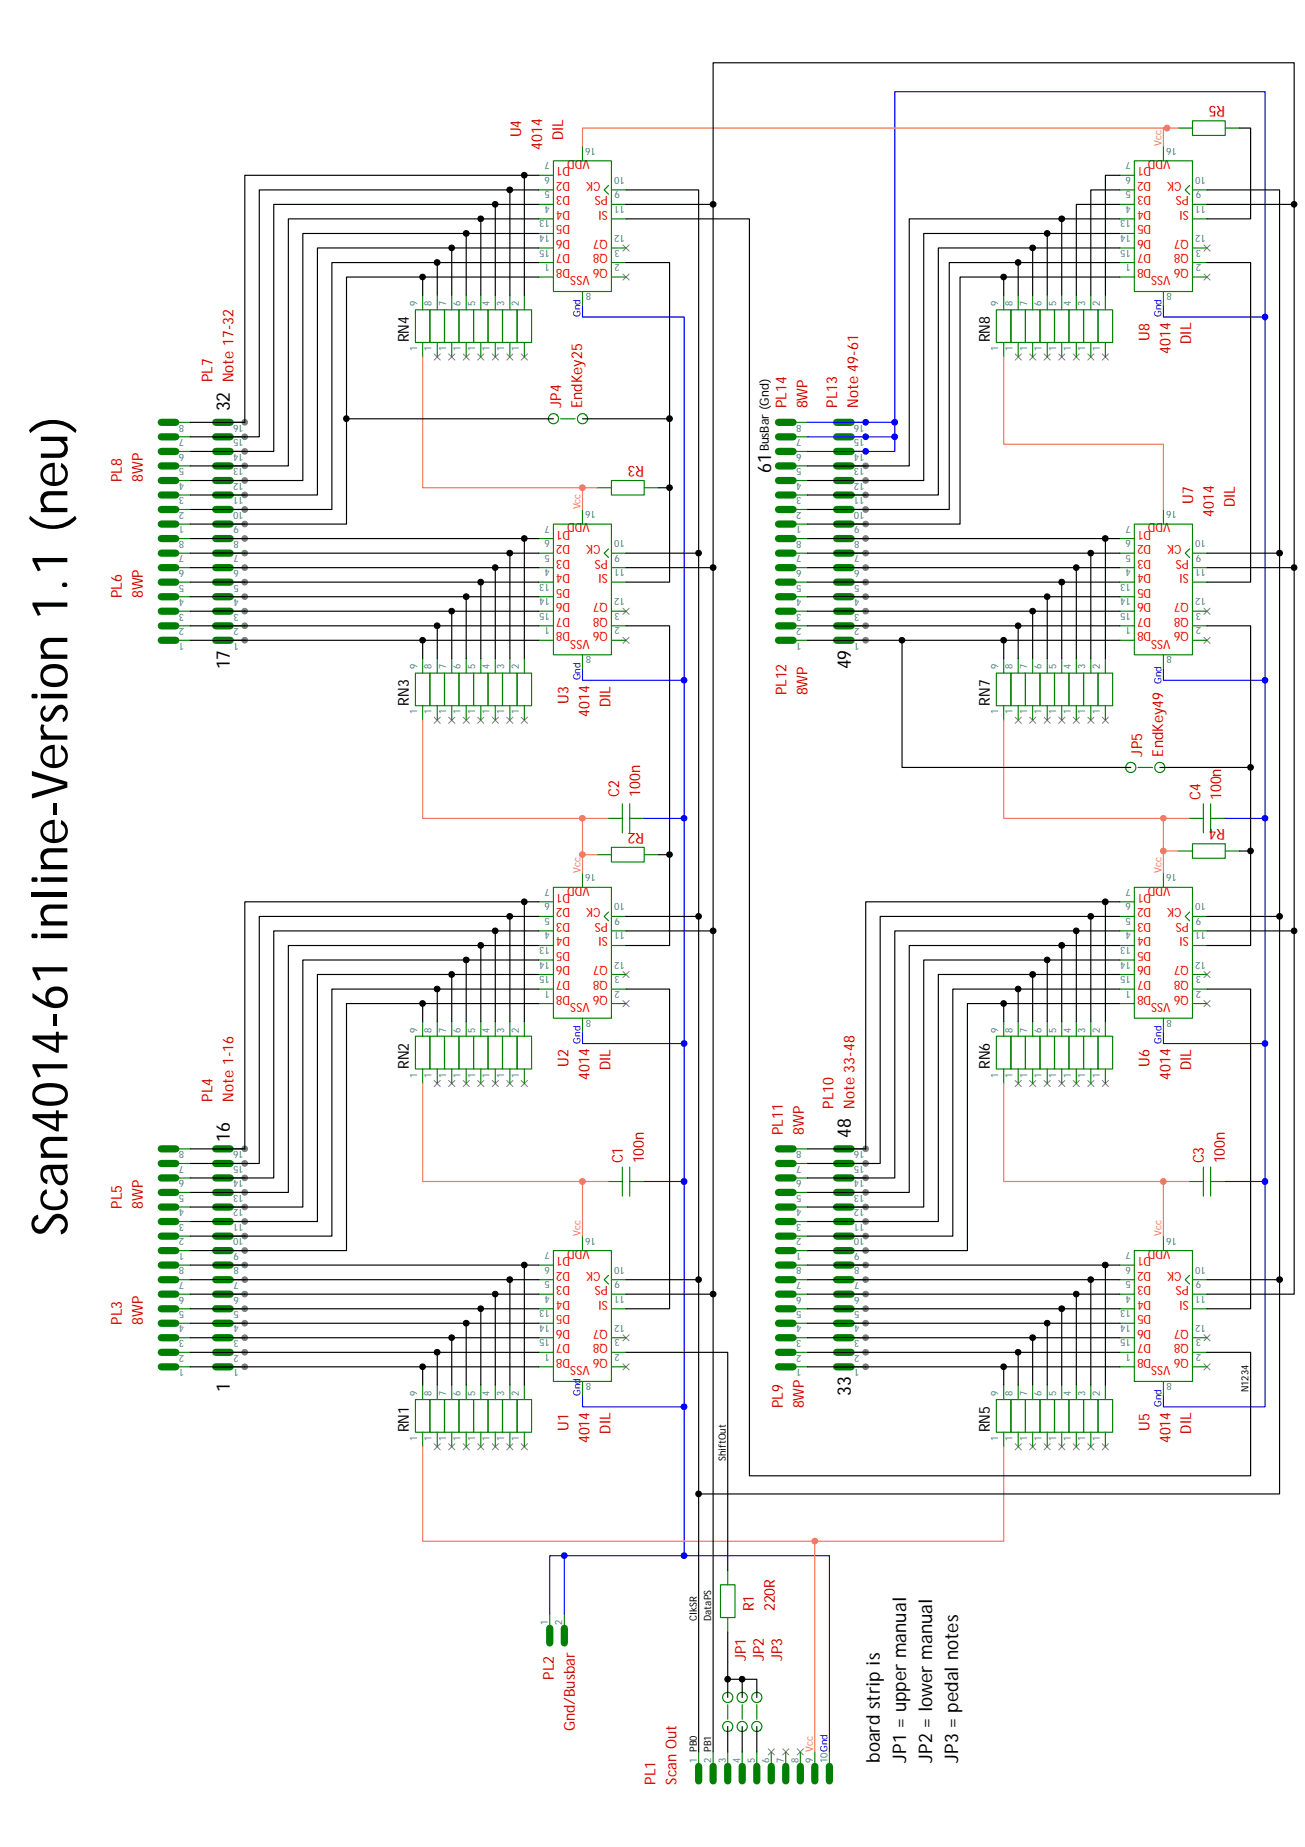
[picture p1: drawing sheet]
<svg xmlns="http://www.w3.org/2000/svg" width="210mm" height="297mm" viewBox="0 0 210 297" stroke-linecap="round" stroke-linejoin="round" font-family="sans-serif">
<defs><g id="words">
<text font-size="8" x="10.8" y="198.8" transform="rotate(-90 10.8 198.8)">Scan4014-61 inline-Version 1.1 (neu)</text>
<g font-size="3">
<text x="37" y="66.2" transform="rotate(-90 37 66.2)">32</text>
<text x="124.1" y="76.1" transform="rotate(-90 124.1 76.1)">61</text>
<text x="37" y="107.7" transform="rotate(-90 37 107.7)">17</text>
<text x="136.9" y="107.7" transform="rotate(-90 136.9 107.7)">49</text>
<text x="37" y="183.6" transform="rotate(-90 37 183.6)">16</text>
<text x="136.9" y="183" transform="rotate(-90 136.9 183)">48</text>
<text x="37" y="223.9" transform="rotate(-90 37 223.9)">1</text>
<text x="136.9" y="224.5" transform="rotate(-90 136.9 224.5)">33</text>
<text x="141.6" y="283.5" transform="rotate(-90 141.6 283.5)">board strip is</text>
<text x="145.8" y="283.5" transform="rotate(-90 145.8 283.5)">JP1 = upper manual</text>
<text x="150" y="283.5" transform="rotate(-90 150 283.5)">JP2 = lower manual</text>
<text x="154.2" y="283.5" transform="rotate(-90 154.2 283.5)">JP3 = pedal notes</text>
</g>
<g font-size="2.4" fill="#c00000">
<text x="197.1" y="17.1" transform="rotate(-180 197.1 17.1)">R5</text>
<text x="83.9" y="22.1" transform="rotate(-90 83.9 22.1)">U4</text>
<text x="90.6" y="22.6" transform="rotate(-90 90.6 22.6)">DIL</text>
<text x="87.2" y="24.2" transform="rotate(-90 87.2 24.2)">4014</text>
<text x="185" y="54.8" transform="rotate(-90 185 54.8)">U8</text>
<text x="188.3" y="56.9" transform="rotate(-90 188.3 56.9)">4014</text>
<text x="191.7" y="55.3" transform="rotate(-90 191.7 55.3)">DIL</text>
<text x="34.2" y="61.5" transform="rotate(-90 34.2 61.5)">PL7</text>
<text x="37.6" y="61.5" transform="rotate(-90 37.6 61.5)">Note 17-32</text>
<text x="90.3" y="65.6" transform="rotate(-90 90.3 65.6)">JP4</text>
<text x="93.7" y="65.6" transform="rotate(-90 93.7 65.6)">EndKey25</text>
<text x="126.6" y="65.7" transform="rotate(-90 126.6 65.7)">PL14</text>
<text x="129.9" y="65.7" transform="rotate(-90 129.9 65.7)">8WP</text>
<text x="134.7" y="65.6" transform="rotate(-90 134.7 65.6)">PL13</text>
<text x="138.1" y="65.6" transform="rotate(-90 138.1 65.6)">Note 49-61</text>
<text x="19.6" y="77.5" transform="rotate(-90 19.6 77.5)">PL8</text>
<text x="23" y="77.5" transform="rotate(-90 23 77.5)">8WP</text>
<text x="103.7" y="74.9" transform="rotate(-180 103.7 74.9)">R3</text>
<text x="192" y="81.1" transform="rotate(-90 192 81.1)">U7</text>
<text x="195.3" y="83.2" transform="rotate(-90 195.3 83.2)">4014</text>
<text x="198.7" y="81.6" transform="rotate(-90 198.7 81.6)">DIL</text>
<text x="19.6" y="96.2" transform="rotate(-90 19.6 96.2)">PL6</text>
<text x="23" y="96.2" transform="rotate(-90 23 96.2)">8WP</text>
<text x="91.5" y="113.2" transform="rotate(-90 91.5 113.2)">U3</text>
<text x="98.2" y="113.7" transform="rotate(-90 98.2 113.7)">DIL</text>
<text x="126.6" y="111.8" transform="rotate(-90 126.6 111.8)">PL12</text>
<text x="129.9" y="111.8" transform="rotate(-90 129.9 111.8)">8WP</text>
<text x="94.8" y="115.3" transform="rotate(-90 94.8 115.3)">4014</text>
<text x="183.8" y="121.7" transform="rotate(-90 183.8 121.7)">JP5</text>
<text x="187.2" y="121.7" transform="rotate(-90 187.2 121.7)">EndKey49</text>
<text x="99.7" y="128.1" transform="rotate(-90 99.7 128.1)">C2</text>
<text x="103" y="128.1" transform="rotate(-90 103 128.1)">100n</text>
<text x="193.1" y="128.7" transform="rotate(-90 193.1 128.7)">C4</text>
<text x="196.5" y="128.7" transform="rotate(-90 196.5 128.7)">100n</text>
<text x="103.7" y="133.9" transform="rotate(-180 103.7 133.9)">R2</text>
<text x="197.1" y="133.3" transform="rotate(-180 197.1 133.3)">R4</text>
<text x="91.5" y="171.6" transform="rotate(-90 91.5 171.6)">U2</text>
<text x="94.8" y="173.7" transform="rotate(-90 94.8 173.7)">4014</text>
<text x="98.2" y="172.1" transform="rotate(-90 98.2 172.1)">DIL</text>
<text x="185" y="171.6" transform="rotate(-90 185 171.6)">U6</text>
<text x="188.3" y="173.7" transform="rotate(-90 188.3 173.7)">4014</text>
<text x="191.7" y="172.1" transform="rotate(-90 191.7 172.1)">DIL</text>
<text x="34.2" y="177.2" transform="rotate(-90 34.2 177.2)">PL4</text>
<text x="37.6" y="177.2" transform="rotate(-90 37.6 177.2)">Note 1-16</text>
<text x="134.1" y="178.3" transform="rotate(-90 134.1 178.3)">PL10</text>
<text x="137.5" y="178.3" transform="rotate(-90 137.5 178.3)">Note 33-48</text>
<text x="126" y="182.5" transform="rotate(-90 126 182.5)">PL11</text>
<text x="129.3" y="182.5" transform="rotate(-90 129.3 182.5)">8WP</text>
<text x="100.2" y="187.1" transform="rotate(-90 100.2 187.1)">C1</text>
<text x="103.6" y="187.1" transform="rotate(-90 103.6 187.1)">100n</text>
<text x="193.7" y="187.1" transform="rotate(-90 193.7 187.1)">C3</text>
<text x="197.1" y="187.1" transform="rotate(-90 197.1 187.1)">100n</text>
<text x="19.6" y="194.4" transform="rotate(-90 19.6 194.4)">PL5</text>
<text x="23" y="194.4" transform="rotate(-90 23 194.4)">8WP</text>
<text x="19.6" y="213.1" transform="rotate(-90 19.6 213.1)">PL3</text>
<text x="23" y="213.1" transform="rotate(-90 23 213.1)">8WP</text>
<text x="126" y="226.5" transform="rotate(-90 126 226.5)">PL9</text>
<text x="129.3" y="226.5" transform="rotate(-90 129.3 226.5)">8WP</text>
<text x="91.5" y="230.1" transform="rotate(-90 91.5 230.1)">U1</text>
<text x="94.8" y="232.1" transform="rotate(-90 94.8 232.1)">4014</text>
<text x="98.2" y="230.5" transform="rotate(-90 98.2 230.5)">DIL</text>
<text x="185" y="230.1" transform="rotate(-90 185 230.1)">U5</text>
<text x="188.3" y="232.1" transform="rotate(-90 188.3 232.1)">4014</text>
<text x="191.7" y="230.5" transform="rotate(-90 191.7 230.5)">DIL</text>
<text x="121.3" y="259.1" transform="rotate(-90 121.3 259.1)">R1</text>
<text x="124.7" y="259.1" transform="rotate(-90 124.7 259.1)">220R</text>
<text x="120" y="267.1" transform="rotate(-90 120 267.1)">JP1</text>
<text x="122.9" y="267.1" transform="rotate(-90 122.9 267.1)">JP2</text>
<text x="125.8" y="267.1" transform="rotate(-90 125.8 267.1)">JP3</text>
<text x="89.1" y="270.2" transform="rotate(-90 89.1 270.2)">PL2</text>
<text x="92.5" y="278.4" transform="rotate(-90 92.5 278.4)">Gnd/Busbar</text>
<text x="105.5" y="287" transform="rotate(-90 105.5 287)">PL1</text>
<text x="108.9" y="287" transform="rotate(-90 108.9 287)">Scan Out</text>
</g>
<g font-size="2.4">
<text x="65.8" y="55.1" transform="rotate(-90 65.8 55.1)">RN4</text>
<text x="159.3" y="55.1" transform="rotate(-90 159.3 55.1)">RN8</text>
<text x="65.8" y="113.5" transform="rotate(-90 65.8 113.5)">RN3</text>
<text x="159.3" y="113.5" transform="rotate(-90 159.3 113.5)">RN7</text>
<text x="65.8" y="171.9" transform="rotate(-90 65.8 171.9)">RN2</text>
<text x="159.3" y="171.9" transform="rotate(-90 159.3 171.9)">RN6</text>
<text x="65.8" y="230.3" transform="rotate(-90 65.8 230.3)">RN1</text>
<text x="159.3" y="230.3" transform="rotate(-90 159.3 230.3)">RN5</text>
</g>
<g font-size="2" fill="#f00">
<text x="91.8" y="26.9" transform="rotate(-180 91.8 26.9)">D1</text>
<text x="91.8" y="29.2" transform="rotate(-180 91.8 29.2)">D2</text>
<text x="94.9" y="25.7" transform="rotate(-180 94.9 25.7)">VDD</text>
<text x="96.6" y="29.2" transform="rotate(-180 96.6 29.2)">CK</text>
<text x="185.3" y="26.9" transform="rotate(-180 185.3 26.9)">D1</text>
<text x="185.3" y="29.2" transform="rotate(-180 185.3 29.2)">D2</text>
<text x="188.4" y="25.7" transform="rotate(-180 188.4 25.7)">VDD</text>
<text x="190.1" y="29.2" transform="rotate(-180 190.1 29.2)">CK</text>
<text x="91.8" y="31.6" transform="rotate(-180 91.8 31.6)">D3</text>
<text x="91.8" y="33.9" transform="rotate(-180 91.8 33.9)">D4</text>
<text x="97.8" y="31.6" transform="rotate(-180 97.8 31.6)">PS</text>
<text x="97.8" y="33.9" transform="rotate(-180 97.8 33.9)">SI</text>
<text x="185.3" y="31.6" transform="rotate(-180 185.3 31.6)">D3</text>
<text x="185.3" y="33.9" transform="rotate(-180 185.3 33.9)">D4</text>
<text x="191.3" y="31.6" transform="rotate(-180 191.3 31.6)">PS</text>
<text x="191.3" y="33.9" transform="rotate(-180 191.3 33.9)">SI</text>
<text x="91.8" y="36.3" transform="rotate(-180 91.8 36.3)">D5</text>
<text x="91.8" y="38.6" transform="rotate(-180 91.8 38.6)">D6</text>
<text x="91.8" y="40.9" transform="rotate(-180 91.8 40.9)">D7</text>
<text x="97.8" y="40.9" transform="rotate(-180 97.8 40.9)">Q8</text>
<text x="97.8" y="38.6" transform="rotate(-180 97.8 38.6)">Q7</text>
<text x="185.3" y="36.3" transform="rotate(-180 185.3 36.3)">D5</text>
<text x="185.3" y="38.6" transform="rotate(-180 185.3 38.6)">D6</text>
<text x="185.3" y="40.9" transform="rotate(-180 185.3 40.9)">D7</text>
<text x="191.3" y="40.9" transform="rotate(-180 191.3 40.9)">Q8</text>
<text x="191.3" y="38.6" transform="rotate(-180 191.3 38.6)">Q7</text>
<text x="91.8" y="43.3" transform="rotate(-180 91.8 43.3)">D8</text>
<text x="94.9" y="44.4" transform="rotate(-180 94.9 44.4)">VSS</text>
<text x="97.8" y="43.3" transform="rotate(-180 97.8 43.3)">Q6</text>
<text x="185.3" y="43.3" transform="rotate(-180 185.3 43.3)">D8</text>
<text x="188.4" y="44.4" transform="rotate(-180 188.4 44.4)">VSS</text>
<text x="191.3" y="43.3" transform="rotate(-180 191.3 43.3)">Q6</text>
<text x="91.8" y="85.3" transform="rotate(-180 91.8 85.3)">D1</text>
<text x="91.8" y="87.7" transform="rotate(-180 91.8 87.7)">D2</text>
<text x="94.9" y="84.2" transform="rotate(-180 94.9 84.2)">VDD</text>
<text x="96.6" y="87.7" transform="rotate(-180 96.6 87.7)">CK</text>
<text x="185.3" y="85.3" transform="rotate(-180 185.3 85.3)">D1</text>
<text x="185.3" y="87.7" transform="rotate(-180 185.3 87.7)">D2</text>
<text x="188.4" y="84.2" transform="rotate(-180 188.4 84.2)">VDD</text>
<text x="190.1" y="87.7" transform="rotate(-180 190.1 87.7)">CK</text>
<text x="91.8" y="90" transform="rotate(-180 91.8 90)">D3</text>
<text x="91.8" y="92.3" transform="rotate(-180 91.8 92.3)">D4</text>
<text x="91.8" y="94.7" transform="rotate(-180 91.8 94.7)">D5</text>
<text x="97.8" y="90" transform="rotate(-180 97.8 90)">PS</text>
<text x="97.8" y="92.3" transform="rotate(-180 97.8 92.3)">SI</text>
<text x="185.3" y="90" transform="rotate(-180 185.3 90)">D3</text>
<text x="185.3" y="92.3" transform="rotate(-180 185.3 92.3)">D4</text>
<text x="185.3" y="94.7" transform="rotate(-180 185.3 94.7)">D5</text>
<text x="191.3" y="90" transform="rotate(-180 191.3 90)">PS</text>
<text x="191.3" y="92.3" transform="rotate(-180 191.3 92.3)">SI</text>
<text x="91.8" y="97" transform="rotate(-180 91.8 97)">D6</text>
<text x="91.8" y="99.3" transform="rotate(-180 91.8 99.3)">D7</text>
<text x="91.8" y="101.7" transform="rotate(-180 91.8 101.7)">D8</text>
<text x="97.8" y="99.3" transform="rotate(-180 97.8 99.3)">Q8</text>
<text x="97.8" y="97" transform="rotate(-180 97.8 97)">Q7</text>
<text x="97.8" y="101.7" transform="rotate(-180 97.8 101.7)">Q6</text>
<text x="185.3" y="97" transform="rotate(-180 185.3 97)">D6</text>
<text x="185.3" y="99.3" transform="rotate(-180 185.3 99.3)">D7</text>
<text x="185.3" y="101.7" transform="rotate(-180 185.3 101.7)">D8</text>
<text x="191.3" y="99.3" transform="rotate(-180 191.3 99.3)">Q8</text>
<text x="191.3" y="97" transform="rotate(-180 191.3 97)">Q7</text>
<text x="191.3" y="101.7" transform="rotate(-180 191.3 101.7)">Q6</text>
<text x="94.9" y="102.8" transform="rotate(-180 94.9 102.8)">VSS</text>
<text x="188.4" y="102.8" transform="rotate(-180 188.4 102.8)">VSS</text>
<text x="91.8" y="143.7" transform="rotate(-180 91.8 143.7)">D1</text>
<text x="94.9" y="142.6" transform="rotate(-180 94.9 142.6)">VDD</text>
<text x="185.3" y="143.7" transform="rotate(-180 185.3 143.7)">D1</text>
<text x="188.4" y="142.6" transform="rotate(-180 188.4 142.6)">VDD</text>
<text x="91.8" y="146.1" transform="rotate(-180 91.8 146.1)">D2</text>
<text x="91.8" y="148.4" transform="rotate(-180 91.8 148.4)">D3</text>
<text x="96.6" y="146.1" transform="rotate(-180 96.6 146.1)">CK</text>
<text x="97.8" y="148.4" transform="rotate(-180 97.8 148.4)">PS</text>
<text x="185.3" y="146.1" transform="rotate(-180 185.3 146.1)">D2</text>
<text x="185.3" y="148.4" transform="rotate(-180 185.3 148.4)">D3</text>
<text x="190.1" y="146.1" transform="rotate(-180 190.1 146.1)">CK</text>
<text x="191.3" y="148.4" transform="rotate(-180 191.3 148.4)">PS</text>
<text x="91.8" y="150.7" transform="rotate(-180 91.8 150.7)">D4</text>
<text x="91.8" y="153.1" transform="rotate(-180 91.8 153.1)">D5</text>
<text x="91.8" y="155.4" transform="rotate(-180 91.8 155.4)">D6</text>
<text x="97.8" y="150.7" transform="rotate(-180 97.8 150.7)">SI</text>
<text x="97.8" y="155.4" transform="rotate(-180 97.8 155.4)">Q7</text>
<text x="185.3" y="150.7" transform="rotate(-180 185.3 150.7)">D4</text>
<text x="185.3" y="153.1" transform="rotate(-180 185.3 153.1)">D5</text>
<text x="185.3" y="155.4" transform="rotate(-180 185.3 155.4)">D6</text>
<text x="191.3" y="150.7" transform="rotate(-180 191.3 150.7)">SI</text>
<text x="191.3" y="155.4" transform="rotate(-180 191.3 155.4)">Q7</text>
<text x="91.8" y="157.8" transform="rotate(-180 91.8 157.8)">D7</text>
<text x="91.8" y="160.1" transform="rotate(-180 91.8 160.1)">D8</text>
<text x="94.9" y="161.3" transform="rotate(-180 94.9 161.3)">VSS</text>
<text x="97.8" y="157.8" transform="rotate(-180 97.8 157.8)">Q8</text>
<text x="97.8" y="160.1" transform="rotate(-180 97.8 160.1)">Q6</text>
<text x="185.3" y="157.8" transform="rotate(-180 185.3 157.8)">D7</text>
<text x="185.3" y="160.1" transform="rotate(-180 185.3 160.1)">D8</text>
<text x="188.4" y="161.3" transform="rotate(-180 188.4 161.3)">VSS</text>
<text x="191.3" y="157.8" transform="rotate(-180 191.3 157.8)">Q8</text>
<text x="191.3" y="160.1" transform="rotate(-180 191.3 160.1)">Q6</text>
<text x="91.8" y="202.2" transform="rotate(-180 91.8 202.2)">D1</text>
<text x="94.9" y="201" transform="rotate(-180 94.9 201)">VDD</text>
<text x="185.3" y="202.2" transform="rotate(-180 185.3 202.2)">D1</text>
<text x="188.4" y="201" transform="rotate(-180 188.4 201)">VDD</text>
<text x="91.8" y="204.5" transform="rotate(-180 91.8 204.5)">D2</text>
<text x="91.8" y="206.8" transform="rotate(-180 91.8 206.8)">D3</text>
<text x="91.8" y="209.2" transform="rotate(-180 91.8 209.2)">D4</text>
<text x="96.6" y="204.5" transform="rotate(-180 96.6 204.5)">CK</text>
<text x="97.8" y="206.8" transform="rotate(-180 97.8 206.8)">PS</text>
<text x="97.8" y="209.2" transform="rotate(-180 97.8 209.2)">SI</text>
<text x="185.3" y="204.5" transform="rotate(-180 185.3 204.5)">D2</text>
<text x="185.3" y="206.8" transform="rotate(-180 185.3 206.8)">D3</text>
<text x="185.3" y="209.2" transform="rotate(-180 185.3 209.2)">D4</text>
<text x="190.1" y="204.5" transform="rotate(-180 190.1 204.5)">CK</text>
<text x="191.3" y="206.8" transform="rotate(-180 191.3 206.8)">PS</text>
<text x="191.3" y="209.2" transform="rotate(-180 191.3 209.2)">SI</text>
<text x="91.8" y="211.5" transform="rotate(-180 91.8 211.5)">D5</text>
<text x="91.8" y="213.8" transform="rotate(-180 91.8 213.8)">D6</text>
<text x="97.8" y="213.8" transform="rotate(-180 97.8 213.8)">Q7</text>
<text x="185.3" y="211.5" transform="rotate(-180 185.3 211.5)">D5</text>
<text x="185.3" y="213.8" transform="rotate(-180 185.3 213.8)">D6</text>
<text x="191.3" y="213.8" transform="rotate(-180 191.3 213.8)">Q7</text>
<text x="91.8" y="216.2" transform="rotate(-180 91.8 216.2)">D7</text>
<text x="91.8" y="218.5" transform="rotate(-180 91.8 218.5)">D8</text>
<text x="94.9" y="219.7" transform="rotate(-180 94.9 219.7)">VSS</text>
<text x="97.8" y="216.2" transform="rotate(-180 97.8 216.2)">Q8</text>
<text x="97.8" y="218.5" transform="rotate(-180 97.8 218.5)">Q6</text>
<text x="185.3" y="216.2" transform="rotate(-180 185.3 216.2)">D7</text>
<text x="185.3" y="218.5" transform="rotate(-180 185.3 218.5)">D8</text>
<text x="188.4" y="219.7" transform="rotate(-180 188.4 219.7)">VSS</text>
<text x="191.3" y="216.2" transform="rotate(-180 191.3 216.2)">Q8</text>
<text x="191.3" y="218.5" transform="rotate(-180 191.3 218.5)">Q6</text>
</g>
<text font-size="2" x="123.7" y="72.6" transform="rotate(-90 123.7 72.6)">BusBar (Gnd)</text>
<g font-size="1.6" fill="#408080">
<text x="95.9" y="23.8" transform="rotate(-180 95.9 23.8)">16</text>
<text x="189.4" y="23.8" transform="rotate(-180 189.4 23.8)">16</text>
<text x="88.5" y="26.1" transform="rotate(-180 88.5 26.1)">7</text>
<text x="88.5" y="28.4" transform="rotate(-180 88.5 28.4)">6</text>
<text x="100.5" y="28.4" transform="rotate(-180 100.5 28.4)">10</text>
<text x="181.9" y="26.1" transform="rotate(-180 181.9 26.1)">7</text>
<text x="181.9" y="28.4" transform="rotate(-180 181.9 28.4)">6</text>
<text x="194" y="28.4" transform="rotate(-180 194 28.4)">10</text>
<text x="88.5" y="30.8" transform="rotate(-180 88.5 30.8)">5</text>
<text x="88.5" y="33.1" transform="rotate(-180 88.5 33.1)">4</text>
<text x="88.5" y="35.5" transform="rotate(-180 88.5 35.5)">13</text>
<text x="99.8" y="30.8" transform="rotate(-180 99.8 30.8)">9</text>
<text x="100.5" y="33.1" transform="rotate(-180 100.5 33.1)">11</text>
<text x="181.9" y="30.8" transform="rotate(-180 181.9 30.8)">5</text>
<text x="181.9" y="33.1" transform="rotate(-180 181.9 33.1)">4</text>
<text x="181.9" y="35.5" transform="rotate(-180 181.9 35.5)">13</text>
<text x="193.3" y="30.8" transform="rotate(-180 193.3 30.8)">9</text>
<text x="194" y="33.1" transform="rotate(-180 194 33.1)">11</text>
<text x="88.5" y="37.8" transform="rotate(-180 88.5 37.8)">14</text>
<text x="88.5" y="40.1" transform="rotate(-180 88.5 40.1)">15</text>
<text x="99.8" y="40.1" transform="rotate(-180 99.8 40.1)">3</text>
<text x="100.5" y="37.8" transform="rotate(-180 100.5 37.8)">12</text>
<text x="181.9" y="37.8" transform="rotate(-180 181.9 37.8)">14</text>
<text x="181.9" y="40.1" transform="rotate(-180 181.9 40.1)">15</text>
<text x="193.3" y="40.1" transform="rotate(-180 193.3 40.1)">3</text>
<text x="194" y="37.8" transform="rotate(-180 194 37.8)">12</text>
<text x="88.5" y="42.5" transform="rotate(-180 88.5 42.5)">1</text>
<text x="95.1" y="47.1" transform="rotate(-180 95.1 47.1)">8</text>
<text x="99.8" y="42.5" transform="rotate(-180 99.8 42.5)">2</text>
<text x="181.9" y="42.5" transform="rotate(-180 181.9 42.5)">1</text>
<text x="188.6" y="47.1" transform="rotate(-180 188.6 47.1)">8</text>
<text x="193.3" y="42.5" transform="rotate(-180 193.3 42.5)">2</text>
<text x="67.1" y="49.2" transform="rotate(-90 67.1 49.2)">9</text>
<text x="69.4" y="49.2" transform="rotate(-90 69.4 49.2)">8</text>
<text x="71.8" y="49.2" transform="rotate(-90 71.8 49.2)">7</text>
<text x="74.1" y="49.2" transform="rotate(-90 74.1 49.2)">6</text>
<text x="76.5" y="49.2" transform="rotate(-90 76.5 49.2)">5</text>
<text x="78.8" y="49.2" transform="rotate(-90 78.8 49.2)">4</text>
<text x="81.1" y="49.2" transform="rotate(-90 81.1 49.2)">3</text>
<text x="83.5" y="49.2" transform="rotate(-90 83.5 49.2)">2</text>
<text x="160.6" y="49.2" transform="rotate(-90 160.6 49.2)">9</text>
<text x="162.9" y="49.2" transform="rotate(-90 162.9 49.2)">8</text>
<text x="165.3" y="49.2" transform="rotate(-90 165.3 49.2)">7</text>
<text x="167.6" y="49.2" transform="rotate(-90 167.6 49.2)">6</text>
<text x="169.9" y="49.2" transform="rotate(-90 169.9 49.2)">5</text>
<text x="172.3" y="49.2" transform="rotate(-90 172.3 49.2)">4</text>
<text x="174.6" y="49.2" transform="rotate(-90 174.6 49.2)">3</text>
<text x="177" y="49.2" transform="rotate(-90 177 49.2)">2</text>
<text x="67.1" y="56.4" transform="rotate(-90 67.1 56.4)">1</text>
<text x="69.4" y="56.4" transform="rotate(-90 69.4 56.4)">1</text>
<text x="71.8" y="56.4" transform="rotate(-90 71.8 56.4)">1</text>
<text x="74.1" y="56.4" transform="rotate(-90 74.1 56.4)">1</text>
<text x="76.5" y="56.4" transform="rotate(-90 76.5 56.4)">1</text>
<text x="78.8" y="56.4" transform="rotate(-90 78.8 56.4)">1</text>
<text x="81.1" y="56.4" transform="rotate(-90 81.1 56.4)">1</text>
<text x="83.5" y="56.4" transform="rotate(-90 83.5 56.4)">1</text>
<text x="160.6" y="56.4" transform="rotate(-90 160.6 56.4)">1</text>
<text x="162.9" y="56.4" transform="rotate(-90 162.9 56.4)">1</text>
<text x="165.3" y="56.4" transform="rotate(-90 165.3 56.4)">1</text>
<text x="167.6" y="56.4" transform="rotate(-90 167.6 56.4)">1</text>
<text x="169.9" y="56.4" transform="rotate(-90 169.9 56.4)">1</text>
<text x="172.3" y="56.4" transform="rotate(-90 172.3 56.4)">1</text>
<text x="174.6" y="56.4" transform="rotate(-90 174.6 56.4)">1</text>
<text x="177" y="56.4" transform="rotate(-90 177 56.4)">1</text>
<text x="29.7" y="70.6" transform="rotate(-180 29.7 70.6)">7</text>
<text x="29.7" y="68.3" transform="rotate(-180 29.7 68.3)">8</text>
<text x="39.2" y="70.6" transform="rotate(-180 39.2 70.6)">15</text>
<text x="39.2" y="68.3" transform="rotate(-180 39.2 68.3)">16</text>
<text x="129" y="70.6" transform="rotate(-180 129 70.6)">7</text>
<text x="129" y="68.3" transform="rotate(-180 129 68.3)">8</text>
<text x="139.1" y="70.6" transform="rotate(-180 139.1 70.6)">15</text>
<text x="139.1" y="68.3" transform="rotate(-180 139.1 68.3)">16</text>
<text x="29.7" y="77.6" transform="rotate(-180 29.7 77.6)">4</text>
<text x="29.7" y="75.3" transform="rotate(-180 29.7 75.3)">5</text>
<text x="29.7" y="73" transform="rotate(-180 29.7 73)">6</text>
<text x="39.2" y="77.6" transform="rotate(-180 39.2 77.6)">12</text>
<text x="39.2" y="75.3" transform="rotate(-180 39.2 75.3)">13</text>
<text x="39.2" y="73" transform="rotate(-180 39.2 73)">14</text>
<text x="129" y="77.6" transform="rotate(-180 129 77.6)">4</text>
<text x="129" y="75.3" transform="rotate(-180 129 75.3)">5</text>
<text x="129" y="73" transform="rotate(-180 129 73)">6</text>
<text x="139.1" y="77.6" transform="rotate(-180 139.1 77.6)">12</text>
<text x="139.1" y="75.3" transform="rotate(-180 139.1 75.3)">13</text>
<text x="139.1" y="73" transform="rotate(-180 139.1 73)">14</text>
<text x="29.7" y="82.3" transform="rotate(-180 29.7 82.3)">2</text>
<text x="29.7" y="80" transform="rotate(-180 29.7 80)">3</text>
<text x="39.2" y="82.3" transform="rotate(-180 39.2 82.3)">10</text>
<text x="39.2" y="80" transform="rotate(-180 39.2 80)">11</text>
<text x="95.9" y="82.2" transform="rotate(-180 95.9 82.2)">16</text>
<text x="129" y="82.3" transform="rotate(-180 129 82.3)">2</text>
<text x="129" y="80" transform="rotate(-180 129 80)">3</text>
<text x="139.1" y="82.3" transform="rotate(-180 139.1 82.3)">10</text>
<text x="139.1" y="80" transform="rotate(-180 139.1 80)">11</text>
<text x="189.4" y="82.2" transform="rotate(-180 189.4 82.2)">16</text>
<text x="29.7" y="89.3" transform="rotate(-180 29.7 89.3)">7</text>
<text x="29.7" y="87" transform="rotate(-180 29.7 87)">8</text>
<text x="29.7" y="84.6" transform="rotate(-180 29.7 84.6)">1</text>
<text x="38.4" y="89.3" transform="rotate(-180 38.4 89.3)">7</text>
<text x="38.4" y="87" transform="rotate(-180 38.4 87)">8</text>
<text x="38.4" y="84.6" transform="rotate(-180 38.4 84.6)">9</text>
<text x="88.5" y="84.5" transform="rotate(-180 88.5 84.5)">7</text>
<text x="88.5" y="86.9" transform="rotate(-180 88.5 86.9)">6</text>
<text x="88.5" y="89.2" transform="rotate(-180 88.5 89.2)">5</text>
<text x="99.8" y="89.2" transform="rotate(-180 99.8 89.2)">9</text>
<text x="100.5" y="86.9" transform="rotate(-180 100.5 86.9)">10</text>
<text x="129" y="89.3" transform="rotate(-180 129 89.3)">7</text>
<text x="129" y="87" transform="rotate(-180 129 87)">8</text>
<text x="129" y="84.6" transform="rotate(-180 129 84.6)">1</text>
<text x="138.3" y="89.3" transform="rotate(-180 138.3 89.3)">7</text>
<text x="138.3" y="87" transform="rotate(-180 138.3 87)">8</text>
<text x="138.3" y="84.6" transform="rotate(-180 138.3 84.6)">9</text>
<text x="181.9" y="84.5" transform="rotate(-180 181.9 84.5)">7</text>
<text x="181.9" y="86.9" transform="rotate(-180 181.9 86.9)">6</text>
<text x="181.9" y="89.2" transform="rotate(-180 181.9 89.2)">5</text>
<text x="193.3" y="89.2" transform="rotate(-180 193.3 89.2)">9</text>
<text x="194" y="86.9" transform="rotate(-180 194 86.9)">10</text>
<text x="29.7" y="94" transform="rotate(-180 29.7 94)">5</text>
<text x="29.7" y="91.7" transform="rotate(-180 29.7 91.7)">6</text>
<text x="38.4" y="94" transform="rotate(-180 38.4 94)">5</text>
<text x="38.4" y="91.7" transform="rotate(-180 38.4 91.7)">6</text>
<text x="88.5" y="91.5" transform="rotate(-180 88.5 91.5)">4</text>
<text x="88.5" y="93.9" transform="rotate(-180 88.5 93.9)">13</text>
<text x="100.5" y="91.5" transform="rotate(-180 100.5 91.5)">11</text>
<text x="129" y="94" transform="rotate(-180 129 94)">5</text>
<text x="129" y="91.7" transform="rotate(-180 129 91.7)">6</text>
<text x="138.3" y="94" transform="rotate(-180 138.3 94)">5</text>
<text x="138.3" y="91.7" transform="rotate(-180 138.3 91.7)">6</text>
<text x="181.9" y="91.5" transform="rotate(-180 181.9 91.5)">4</text>
<text x="181.9" y="93.9" transform="rotate(-180 181.9 93.9)">13</text>
<text x="194" y="91.5" transform="rotate(-180 194 91.5)">11</text>
<text x="29.7" y="101" transform="rotate(-180 29.7 101)">2</text>
<text x="29.7" y="98.7" transform="rotate(-180 29.7 98.7)">3</text>
<text x="29.7" y="96.3" transform="rotate(-180 29.7 96.3)">4</text>
<text x="38.4" y="101" transform="rotate(-180 38.4 101)">2</text>
<text x="38.4" y="98.7" transform="rotate(-180 38.4 98.7)">3</text>
<text x="38.4" y="96.3" transform="rotate(-180 38.4 96.3)">4</text>
<text x="88.5" y="96.2" transform="rotate(-180 88.5 96.2)">14</text>
<text x="88.5" y="98.6" transform="rotate(-180 88.5 98.6)">15</text>
<text x="88.5" y="100.9" transform="rotate(-180 88.5 100.9)">1</text>
<text x="99.8" y="98.6" transform="rotate(-180 99.8 98.6)">3</text>
<text x="99.8" y="100.9" transform="rotate(-180 99.8 100.9)">2</text>
<text x="100.5" y="96.2" transform="rotate(-180 100.5 96.2)">12</text>
<text x="129" y="101" transform="rotate(-180 129 101)">2</text>
<text x="129" y="98.7" transform="rotate(-180 129 98.7)">3</text>
<text x="129" y="96.3" transform="rotate(-180 129 96.3)">4</text>
<text x="138.3" y="101" transform="rotate(-180 138.3 101)">2</text>
<text x="138.3" y="98.7" transform="rotate(-180 138.3 98.7)">3</text>
<text x="138.3" y="96.3" transform="rotate(-180 138.3 96.3)">4</text>
<text x="181.9" y="96.2" transform="rotate(-180 181.9 96.2)">14</text>
<text x="181.9" y="98.6" transform="rotate(-180 181.9 98.6)">15</text>
<text x="181.9" y="100.9" transform="rotate(-180 181.9 100.9)">1</text>
<text x="193.3" y="98.6" transform="rotate(-180 193.3 98.6)">3</text>
<text x="193.3" y="100.9" transform="rotate(-180 193.3 100.9)">2</text>
<text x="194" y="96.2" transform="rotate(-180 194 96.2)">12</text>
<text x="29.7" y="103.3" transform="rotate(-180 29.7 103.3)">1</text>
<text x="38.4" y="103.3" transform="rotate(-180 38.4 103.3)">1</text>
<text x="67.1" y="107.7" transform="rotate(-90 67.1 107.7)">9</text>
<text x="69.4" y="107.7" transform="rotate(-90 69.4 107.7)">8</text>
<text x="71.8" y="107.7" transform="rotate(-90 71.8 107.7)">7</text>
<text x="74.1" y="107.7" transform="rotate(-90 74.1 107.7)">6</text>
<text x="76.5" y="107.7" transform="rotate(-90 76.5 107.7)">5</text>
<text x="78.8" y="107.7" transform="rotate(-90 78.8 107.7)">4</text>
<text x="81.1" y="107.7" transform="rotate(-90 81.1 107.7)">3</text>
<text x="83.5" y="107.7" transform="rotate(-90 83.5 107.7)">2</text>
<text x="95.1" y="105.6" transform="rotate(-180 95.1 105.6)">8</text>
<text x="129" y="103.3" transform="rotate(-180 129 103.3)">1</text>
<text x="138.3" y="103.3" transform="rotate(-180 138.3 103.3)">1</text>
<text x="160.6" y="107.7" transform="rotate(-90 160.6 107.7)">9</text>
<text x="162.9" y="107.7" transform="rotate(-90 162.9 107.7)">8</text>
<text x="165.3" y="107.7" transform="rotate(-90 165.3 107.7)">7</text>
<text x="167.6" y="107.7" transform="rotate(-90 167.6 107.7)">6</text>
<text x="169.9" y="107.7" transform="rotate(-90 169.9 107.7)">5</text>
<text x="172.3" y="107.7" transform="rotate(-90 172.3 107.7)">4</text>
<text x="174.6" y="107.7" transform="rotate(-90 174.6 107.7)">3</text>
<text x="177" y="107.7" transform="rotate(-90 177 107.7)">2</text>
<text x="188.6" y="105.6" transform="rotate(-180 188.6 105.6)">8</text>
<text x="67.1" y="114.9" transform="rotate(-90 67.1 114.9)">1</text>
<text x="69.4" y="114.9" transform="rotate(-90 69.4 114.9)">1</text>
<text x="71.8" y="114.9" transform="rotate(-90 71.8 114.9)">1</text>
<text x="74.1" y="114.9" transform="rotate(-90 74.1 114.9)">1</text>
<text x="76.5" y="114.9" transform="rotate(-90 76.5 114.9)">1</text>
<text x="78.8" y="114.9" transform="rotate(-90 78.8 114.9)">1</text>
<text x="81.1" y="114.9" transform="rotate(-90 81.1 114.9)">1</text>
<text x="83.5" y="114.9" transform="rotate(-90 83.5 114.9)">1</text>
<text x="160.6" y="114.9" transform="rotate(-90 160.6 114.9)">1</text>
<text x="162.9" y="114.9" transform="rotate(-90 162.9 114.9)">1</text>
<text x="165.3" y="114.9" transform="rotate(-90 165.3 114.9)">1</text>
<text x="167.6" y="114.9" transform="rotate(-90 167.6 114.9)">1</text>
<text x="169.9" y="114.9" transform="rotate(-90 169.9 114.9)">1</text>
<text x="172.3" y="114.9" transform="rotate(-90 172.3 114.9)">1</text>
<text x="174.6" y="114.9" transform="rotate(-90 174.6 114.9)">1</text>
<text x="177" y="114.9" transform="rotate(-90 177 114.9)">1</text>
<text x="88.5" y="143" transform="rotate(-180 88.5 143)">7</text>
<text x="95.9" y="140.6" transform="rotate(-180 95.9 140.6)">16</text>
<text x="181.9" y="143" transform="rotate(-180 181.9 143)">7</text>
<text x="189.4" y="140.6" transform="rotate(-180 189.4 140.6)">16</text>
<text x="88.5" y="145.3" transform="rotate(-180 88.5 145.3)">6</text>
<text x="88.5" y="147.6" transform="rotate(-180 88.5 147.6)">5</text>
<text x="88.5" y="150" transform="rotate(-180 88.5 150)">4</text>
<text x="99.8" y="147.6" transform="rotate(-180 99.8 147.6)">9</text>
<text x="100.5" y="145.3" transform="rotate(-180 100.5 145.3)">10</text>
<text x="100.5" y="150" transform="rotate(-180 100.5 150)">11</text>
<text x="181.9" y="145.3" transform="rotate(-180 181.9 145.3)">6</text>
<text x="181.9" y="147.6" transform="rotate(-180 181.9 147.6)">5</text>
<text x="181.9" y="150" transform="rotate(-180 181.9 150)">4</text>
<text x="193.3" y="147.6" transform="rotate(-180 193.3 147.6)">9</text>
<text x="194" y="145.3" transform="rotate(-180 194 145.3)">10</text>
<text x="194" y="150" transform="rotate(-180 194 150)">11</text>
<text x="88.5" y="152.3" transform="rotate(-180 88.5 152.3)">13</text>
<text x="88.5" y="154.6" transform="rotate(-180 88.5 154.6)">14</text>
<text x="100.5" y="154.6" transform="rotate(-180 100.5 154.6)">12</text>
<text x="181.9" y="152.3" transform="rotate(-180 181.9 152.3)">13</text>
<text x="181.9" y="154.6" transform="rotate(-180 181.9 154.6)">14</text>
<text x="194" y="154.6" transform="rotate(-180 194 154.6)">12</text>
<text x="88.5" y="157" transform="rotate(-180 88.5 157)">15</text>
<text x="88.5" y="159.3" transform="rotate(-180 88.5 159.3)">1</text>
<text x="99.8" y="157" transform="rotate(-180 99.8 157)">3</text>
<text x="99.8" y="159.3" transform="rotate(-180 99.8 159.3)">2</text>
<text x="181.9" y="157" transform="rotate(-180 181.9 157)">15</text>
<text x="181.9" y="159.3" transform="rotate(-180 181.9 159.3)">1</text>
<text x="193.3" y="157" transform="rotate(-180 193.3 157)">3</text>
<text x="193.3" y="159.3" transform="rotate(-180 193.3 159.3)">2</text>
<text x="67.1" y="166.1" transform="rotate(-90 67.1 166.1)">9</text>
<text x="69.4" y="166.1" transform="rotate(-90 69.4 166.1)">8</text>
<text x="71.8" y="166.1" transform="rotate(-90 71.8 166.1)">7</text>
<text x="74.1" y="166.1" transform="rotate(-90 74.1 166.1)">6</text>
<text x="76.5" y="166.1" transform="rotate(-90 76.5 166.1)">5</text>
<text x="78.8" y="166.1" transform="rotate(-90 78.8 166.1)">4</text>
<text x="81.1" y="166.1" transform="rotate(-90 81.1 166.1)">3</text>
<text x="83.5" y="166.1" transform="rotate(-90 83.5 166.1)">2</text>
<text x="95.1" y="164" transform="rotate(-180 95.1 164)">8</text>
<text x="160.6" y="166.1" transform="rotate(-90 160.6 166.1)">9</text>
<text x="162.9" y="166.1" transform="rotate(-90 162.9 166.1)">8</text>
<text x="165.3" y="166.1" transform="rotate(-90 165.3 166.1)">7</text>
<text x="167.6" y="166.1" transform="rotate(-90 167.6 166.1)">6</text>
<text x="169.9" y="166.1" transform="rotate(-90 169.9 166.1)">5</text>
<text x="172.3" y="166.1" transform="rotate(-90 172.3 166.1)">4</text>
<text x="174.6" y="166.1" transform="rotate(-90 174.6 166.1)">3</text>
<text x="177" y="166.1" transform="rotate(-90 177 166.1)">2</text>
<text x="188.6" y="164" transform="rotate(-180 188.6 164)">8</text>
<text x="67.1" y="173.3" transform="rotate(-90 67.1 173.3)">1</text>
<text x="69.4" y="173.3" transform="rotate(-90 69.4 173.3)">1</text>
<text x="71.8" y="173.3" transform="rotate(-90 71.8 173.3)">1</text>
<text x="74.1" y="173.3" transform="rotate(-90 74.1 173.3)">1</text>
<text x="76.5" y="173.3" transform="rotate(-90 76.5 173.3)">1</text>
<text x="78.8" y="173.3" transform="rotate(-90 78.8 173.3)">1</text>
<text x="81.1" y="173.3" transform="rotate(-90 81.1 173.3)">1</text>
<text x="83.5" y="173.3" transform="rotate(-90 83.5 173.3)">1</text>
<text x="160.6" y="173.3" transform="rotate(-90 160.6 173.3)">1</text>
<text x="162.9" y="173.3" transform="rotate(-90 162.9 173.3)">1</text>
<text x="165.3" y="173.3" transform="rotate(-90 165.3 173.3)">1</text>
<text x="167.6" y="173.3" transform="rotate(-90 167.6 173.3)">1</text>
<text x="169.9" y="173.3" transform="rotate(-90 169.9 173.3)">1</text>
<text x="172.3" y="173.3" transform="rotate(-90 172.3 173.3)">1</text>
<text x="174.6" y="173.3" transform="rotate(-90 174.6 173.3)">1</text>
<text x="177" y="173.3" transform="rotate(-90 177 173.3)">1</text>
<text x="29.7" y="185.1" transform="rotate(-180 29.7 185.1)">8</text>
<text x="39.2" y="185.1" transform="rotate(-180 39.2 185.1)">16</text>
<text x="129" y="185.1" transform="rotate(-180 129 185.1)">8</text>
<text x="139.1" y="185.1" transform="rotate(-180 139.1 185.1)">16</text>
<text x="29.7" y="189.8" transform="rotate(-180 29.7 189.8)">6</text>
<text x="29.7" y="187.5" transform="rotate(-180 29.7 187.5)">7</text>
<text x="39.2" y="189.8" transform="rotate(-180 39.2 189.8)">14</text>
<text x="39.2" y="187.5" transform="rotate(-180 39.2 187.5)">15</text>
<text x="129" y="189.8" transform="rotate(-180 129 189.8)">6</text>
<text x="129" y="187.5" transform="rotate(-180 129 187.5)">7</text>
<text x="139.1" y="189.8" transform="rotate(-180 139.1 189.8)">14</text>
<text x="139.1" y="187.5" transform="rotate(-180 139.1 187.5)">15</text>
<text x="29.7" y="196.8" transform="rotate(-180 29.7 196.8)">3</text>
<text x="29.7" y="194.5" transform="rotate(-180 29.7 194.5)">4</text>
<text x="29.7" y="192.2" transform="rotate(-180 29.7 192.2)">5</text>
<text x="39.2" y="196.8" transform="rotate(-180 39.2 196.8)">11</text>
<text x="39.2" y="194.5" transform="rotate(-180 39.2 194.5)">12</text>
<text x="39.2" y="192.2" transform="rotate(-180 39.2 192.2)">13</text>
<text x="129" y="196.8" transform="rotate(-180 129 196.8)">3</text>
<text x="129" y="194.5" transform="rotate(-180 129 194.5)">4</text>
<text x="129" y="192.2" transform="rotate(-180 129 192.2)">5</text>
<text x="139.1" y="196.8" transform="rotate(-180 139.1 196.8)">11</text>
<text x="139.1" y="194.5" transform="rotate(-180 139.1 194.5)">12</text>
<text x="139.1" y="192.2" transform="rotate(-180 139.1 192.2)">13</text>
<text x="29.7" y="203.8" transform="rotate(-180 29.7 203.8)">8</text>
<text x="29.7" y="201.5" transform="rotate(-180 29.7 201.5)">1</text>
<text x="29.7" y="199.2" transform="rotate(-180 29.7 199.2)">2</text>
<text x="38.4" y="203.8" transform="rotate(-180 38.4 203.8)">8</text>
<text x="38.4" y="201.5" transform="rotate(-180 38.4 201.5)">9</text>
<text x="39.2" y="199.2" transform="rotate(-180 39.2 199.2)">10</text>
<text x="88.5" y="201.4" transform="rotate(-180 88.5 201.4)">7</text>
<text x="88.5" y="203.7" transform="rotate(-180 88.5 203.7)">6</text>
<text x="95.9" y="199" transform="rotate(-180 95.9 199)">16</text>
<text x="100.5" y="203.7" transform="rotate(-180 100.5 203.7)">10</text>
<text x="129" y="203.8" transform="rotate(-180 129 203.8)">8</text>
<text x="129" y="201.5" transform="rotate(-180 129 201.5)">1</text>
<text x="129" y="199.2" transform="rotate(-180 129 199.2)">2</text>
<text x="138.3" y="203.8" transform="rotate(-180 138.3 203.8)">8</text>
<text x="138.3" y="201.5" transform="rotate(-180 138.3 201.5)">9</text>
<text x="139.1" y="199.2" transform="rotate(-180 139.1 199.2)">10</text>
<text x="181.9" y="201.4" transform="rotate(-180 181.9 201.4)">7</text>
<text x="181.9" y="203.7" transform="rotate(-180 181.9 203.7)">6</text>
<text x="189.4" y="199" transform="rotate(-180 189.4 199)">16</text>
<text x="194" y="203.7" transform="rotate(-180 194 203.7)">10</text>
<text x="29.7" y="208.5" transform="rotate(-180 29.7 208.5)">6</text>
<text x="29.7" y="206.2" transform="rotate(-180 29.7 206.2)">7</text>
<text x="38.4" y="208.5" transform="rotate(-180 38.4 208.5)">6</text>
<text x="38.4" y="206.2" transform="rotate(-180 38.4 206.2)">7</text>
<text x="88.5" y="206" transform="rotate(-180 88.5 206)">5</text>
<text x="88.5" y="208.4" transform="rotate(-180 88.5 208.4)">4</text>
<text x="99.8" y="206" transform="rotate(-180 99.8 206)">9</text>
<text x="100.5" y="208.4" transform="rotate(-180 100.5 208.4)">11</text>
<text x="129" y="208.5" transform="rotate(-180 129 208.5)">6</text>
<text x="129" y="206.2" transform="rotate(-180 129 206.2)">7</text>
<text x="138.3" y="208.5" transform="rotate(-180 138.3 208.5)">6</text>
<text x="138.3" y="206.2" transform="rotate(-180 138.3 206.2)">7</text>
<text x="181.9" y="206" transform="rotate(-180 181.9 206)">5</text>
<text x="181.9" y="208.4" transform="rotate(-180 181.9 208.4)">4</text>
<text x="193.3" y="206" transform="rotate(-180 193.3 206)">9</text>
<text x="194" y="208.4" transform="rotate(-180 194 208.4)">11</text>
<text x="29.7" y="215.5" transform="rotate(-180 29.7 215.5)">3</text>
<text x="29.7" y="213.2" transform="rotate(-180 29.7 213.2)">4</text>
<text x="29.7" y="210.8" transform="rotate(-180 29.7 210.8)">5</text>
<text x="38.4" y="215.5" transform="rotate(-180 38.4 215.5)">3</text>
<text x="38.4" y="213.2" transform="rotate(-180 38.4 213.2)">4</text>
<text x="38.4" y="210.8" transform="rotate(-180 38.4 210.8)">5</text>
<text x="88.5" y="210.7" transform="rotate(-180 88.5 210.7)">13</text>
<text x="88.5" y="213.1" transform="rotate(-180 88.5 213.1)">14</text>
<text x="88.5" y="215.4" transform="rotate(-180 88.5 215.4)">15</text>
<text x="99.8" y="215.4" transform="rotate(-180 99.8 215.4)">3</text>
<text x="100.5" y="213.1" transform="rotate(-180 100.5 213.1)">12</text>
<text x="129" y="215.5" transform="rotate(-180 129 215.5)">3</text>
<text x="129" y="213.2" transform="rotate(-180 129 213.2)">4</text>
<text x="129" y="210.8" transform="rotate(-180 129 210.8)">5</text>
<text x="138.3" y="215.5" transform="rotate(-180 138.3 215.5)">3</text>
<text x="138.3" y="213.2" transform="rotate(-180 138.3 213.2)">4</text>
<text x="138.3" y="210.8" transform="rotate(-180 138.3 210.8)">5</text>
<text x="181.9" y="210.7" transform="rotate(-180 181.9 210.7)">13</text>
<text x="181.9" y="213.1" transform="rotate(-180 181.9 213.1)">14</text>
<text x="181.9" y="215.4" transform="rotate(-180 181.9 215.4)">15</text>
<text x="193.3" y="215.4" transform="rotate(-180 193.3 215.4)">3</text>
<text x="194" y="213.1" transform="rotate(-180 194 213.1)">12</text>
<text x="29.7" y="220.2" transform="rotate(-180 29.7 220.2)">1</text>
<text x="29.7" y="217.8" transform="rotate(-180 29.7 217.8)">2</text>
<text x="38.4" y="220.2" transform="rotate(-180 38.4 220.2)">1</text>
<text x="38.4" y="217.8" transform="rotate(-180 38.4 217.8)">2</text>
<text x="88.5" y="217.7" transform="rotate(-180 88.5 217.7)">1</text>
<text x="99.8" y="217.7" transform="rotate(-180 99.8 217.7)">2</text>
<text x="129" y="220.2" transform="rotate(-180 129 220.2)">1</text>
<text x="129" y="217.8" transform="rotate(-180 129 217.8)">2</text>
<text x="138.3" y="220.2" transform="rotate(-180 138.3 220.2)">1</text>
<text x="138.3" y="217.8" transform="rotate(-180 138.3 217.8)">2</text>
<text x="181.9" y="217.7" transform="rotate(-180 181.9 217.7)">1</text>
<text x="193.3" y="217.7" transform="rotate(-180 193.3 217.7)">2</text>
<text x="67.1" y="224.5" transform="rotate(-90 67.1 224.5)">9</text>
<text x="69.4" y="224.5" transform="rotate(-90 69.4 224.5)">8</text>
<text x="71.8" y="224.5" transform="rotate(-90 71.8 224.5)">7</text>
<text x="74.1" y="224.5" transform="rotate(-90 74.1 224.5)">6</text>
<text x="76.5" y="224.5" transform="rotate(-90 76.5 224.5)">5</text>
<text x="78.8" y="224.5" transform="rotate(-90 78.8 224.5)">4</text>
<text x="81.1" y="224.5" transform="rotate(-90 81.1 224.5)">3</text>
<text x="83.5" y="224.5" transform="rotate(-90 83.5 224.5)">2</text>
<text x="95.1" y="222.4" transform="rotate(-180 95.1 222.4)">8</text>
<text x="160.6" y="224.5" transform="rotate(-90 160.6 224.5)">9</text>
<text x="162.9" y="224.5" transform="rotate(-90 162.9 224.5)">8</text>
<text x="165.3" y="224.5" transform="rotate(-90 165.3 224.5)">7</text>
<text x="167.6" y="224.5" transform="rotate(-90 167.6 224.5)">6</text>
<text x="169.9" y="224.5" transform="rotate(-90 169.9 224.5)">5</text>
<text x="172.3" y="224.5" transform="rotate(-90 172.3 224.5)">4</text>
<text x="174.6" y="224.5" transform="rotate(-90 174.6 224.5)">3</text>
<text x="177" y="224.5" transform="rotate(-90 177 224.5)">2</text>
<text x="188.6" y="222.4" transform="rotate(-180 188.6 222.4)">8</text>
<text x="67.1" y="231.7" transform="rotate(-90 67.1 231.7)">1</text>
<text x="69.4" y="231.7" transform="rotate(-90 69.4 231.7)">1</text>
<text x="71.8" y="231.7" transform="rotate(-90 71.8 231.7)">1</text>
<text x="74.1" y="231.7" transform="rotate(-90 74.1 231.7)">1</text>
<text x="76.5" y="231.7" transform="rotate(-90 76.5 231.7)">1</text>
<text x="78.8" y="231.7" transform="rotate(-90 78.8 231.7)">1</text>
<text x="81.1" y="231.7" transform="rotate(-90 81.1 231.7)">1</text>
<text x="83.5" y="231.7" transform="rotate(-90 83.5 231.7)">1</text>
<text x="160.6" y="231.7" transform="rotate(-90 160.6 231.7)">1</text>
<text x="162.9" y="231.7" transform="rotate(-90 162.9 231.7)">1</text>
<text x="165.3" y="231.7" transform="rotate(-90 165.3 231.7)">1</text>
<text x="167.6" y="231.7" transform="rotate(-90 167.6 231.7)">1</text>
<text x="169.9" y="231.7" transform="rotate(-90 169.9 231.7)">1</text>
<text x="172.3" y="231.7" transform="rotate(-90 172.3 231.7)">1</text>
<text x="174.6" y="231.7" transform="rotate(-90 174.6 231.7)">1</text>
<text x="177" y="231.7" transform="rotate(-90 177 231.7)">1</text>
<text x="88.1" y="261.3" transform="rotate(-90 88.1 261.3)">1</text>
<text x="90.5" y="261.3" transform="rotate(-90 90.5 261.3)">2</text>
<text x="112.1" y="283.5" transform="rotate(-90 112.1 283.5)">1 PB0</text>
<text x="114.4" y="283.5" transform="rotate(-90 114.4 283.5)">2 PB1</text>
<text x="116.8" y="283.5" transform="rotate(-90 116.8 283.5)">3</text>
<text x="119.1" y="283.5" transform="rotate(-90 119.1 283.5)">4</text>
<text x="121.4" y="283.5" transform="rotate(-90 121.4 283.5)">5</text>
<text x="123.8" y="283.5" transform="rotate(-90 123.8 283.5)">6</text>
<text x="126.1" y="283.5" transform="rotate(-90 126.1 283.5)">7</text>
<text x="128.5" y="283.5" transform="rotate(-90 128.5 283.5)">8</text>
<text x="130.8" y="283.5" transform="rotate(-90 130.8 283.5)">9 Vcc</text>
<text x="133.1" y="283.5" transform="rotate(-90 133.1 283.5)">10Gnd</text>
</g>
<g font-size="1.6" fill="#ff8040">
<text x="186.9" y="23.5" transform="rotate(-90 186.9 23.5)">Vcc</text>
<text x="93.4" y="81.9" transform="rotate(-90 93.4 81.9)">Vcc</text>
<text x="93.4" y="140.4" transform="rotate(-90 93.4 140.4)">Vcc</text>
<text x="186.9" y="140.4" transform="rotate(-90 186.9 140.4)">Vcc</text>
<text x="93.4" y="198.8" transform="rotate(-90 93.4 198.8)">Vcc</text>
<text x="186.9" y="198.8" transform="rotate(-90 186.9 198.8)">Vcc</text>
</g>
<g font-size="1.6" fill="#00f">
<text x="93.4" y="51" transform="rotate(-90 93.4 51)">Gnd</text>
<text x="186.9" y="51" transform="rotate(-90 186.9 51)">Gnd</text>
<text x="93.4" y="109.4" transform="rotate(-90 93.4 109.4)">Gnd</text>
<text x="186.9" y="110" transform="rotate(-90 186.9 110)">Gnd</text>
<text x="93.4" y="167.8" transform="rotate(-90 93.4 167.8)">Gnd</text>
<text x="186.9" y="167.8" transform="rotate(-90 186.9 167.8)">Gnd</text>
<text x="93.4" y="224.5" transform="rotate(-90 93.4 224.5)">Gnd</text>
<text x="186.9" y="226.3" transform="rotate(-90 186.9 226.3)">Gnd</text>
</g>
<g font-size="1.6">
<text x="200.9" y="223.9" transform="rotate(-90 200.9 223.9)">N1234</text>
<text x="116.8" y="235" transform="rotate(-90 116.8 235)">ShiftOut</text>
<text x="112.1" y="260.7" transform="rotate(-90 112.1 260.7)">ClkSR</text>
<text x="114.4" y="260.7" transform="rotate(-90 114.4 260.7)">DataPS</text>
</g>
</g></defs>
<g fill="none" stroke="#808080" stroke-width=".16">
<path d="M100.2 39.4l1 1M101.2 39.4l-1 1M193.7 39.4l1 1M194.7 39.4l-1 1M69.9 56.9l.9 1M70.8 56.9l-1 1M72.2 56.9l1 1M73.2 56.9l-1 1M74.5 56.9l1 1M75.5 56.9l-1 1M76.9 56.9l1 1M77.9 56.9l-1 1"/>
<path d="M79.2 56.9l1 1M80.2 56.9l-1 1M81.5 56.9l1 1M82.5 56.9l-1 1M83.9 56.9l1 1M84.9 56.9l-1 1M100.2 44.1l1 .9M101.2 44.1l-1 .9M163.3 56.9l1 1M164.3 56.9l-1 1M165.7 56.9l1 1M166.7 56.9l-1 1"/>
<path d="M168 56.9l1 1M169 56.9l-1 1M170.3 56.9l1 1M171.3 56.9l-1 1M172.7 56.9l1 1M173.7 56.9l-1 1M175 56.9l1 1M176 56.9l-1 1M177.4 56.9l1 1M178.4 56.9l-1 1M193.7 44.1l1 .9M194.7 44.1l-1 .9"/>
<path d="M100.2 97.8l1 1M101.2 97.8l-1 1M193.7 97.8l1 1M194.7 97.8l-1 1M69.9 115.3l.9 1M70.8 115.3l-1 1M72.2 115.3l1 1M73.2 115.3l-1 1M74.5 115.3l1 1M75.5 115.3l-1 1M76.9 115.3l1 1M77.9 115.3l-1 1"/>
<path d="M79.2 115.3l1 1M80.2 115.3l-1 1M81.5 115.3l1 1M82.5 115.3l-1 1M83.9 115.3l1 1M84.9 115.3l-1 1M100.2 102.5l1 1M101.2 102.5l-1 1M163.3 115.3l1 1M164.3 115.3l-1 1M165.7 115.3l1 1M166.7 115.3l-1 1"/>
<path d="M168 115.3l1 1M169 115.3l-1 1M170.3 115.3l1 1M171.3 115.3l-1 1M172.7 115.3l1 1M173.7 115.3l-1 1M175 115.3l1 1M176 115.3l-1 1M177.4 115.3l1 1M178.4 115.3l-1 1M193.7 102.5l1 1M194.7 102.5l-1 1"/>
<path d="M100.2 156.2l1 1M101.2 156.2l-1 1M193.7 156.2l1 1M194.7 156.2l-1 1M69.9 173.8l.9 1M70.8 173.8l-1 1M72.2 173.8l1 1M73.2 173.8l-1 1M74.5 173.8l1 1M75.5 173.8l-1 1M76.9 173.8l1 1M77.9 173.8l-1 1"/>
<path d="M79.2 173.8l1 1M80.2 173.8l-1 1M81.5 173.8l1 1M82.5 173.8l-1 1M83.9 173.8l1 1M84.9 173.8l-1 1M100.2 160.9l1 1M101.2 160.9l-1 1M163.3 173.8l1 1M164.3 173.8l-1 1M165.7 173.8l1 1M166.7 173.8l-1 1"/>
<path d="M168 173.8l1 1M169 173.8l-1 1M170.3 173.8l1 1M171.3 173.8l-1 1M172.7 173.8l1 1M173.7 173.8l-1 1M175 173.8l1 1M176 173.8l-1 1M177.4 173.8l1 1M178.4 173.8l-1 1M193.7 160.9l1 1M194.7 160.9l-1 1"/>
<path d="M100.2 214.7l1 .9M100.2 219.3l1 1M101.2 214.7l-1 .9M101.2 219.3l-1 1M193.7 214.7l1 .9M193.7 219.3l1 1M194.7 214.7l-1 .9M194.7 219.3l-1 1M69.9 232.2l.9 1M70.8 232.2l-1 1M72.2 232.2l1 1M73.2 232.2l-1 1"/>
<path d="M74.5 232.2l1 1M75.5 232.2l-1 1M76.9 232.2l1 1M77.9 232.2l-1 1M79.2 232.2l1 1M80.2 232.2l-1 1M81.5 232.2l1 1M82.5 232.2l-1 1M83.9 232.2l1 1M84.9 232.2l-1 1M163.3 232.2l1 1M164.3 232.2l-1 1"/>
<path d="M165.7 232.2l1 1M166.7 232.2l-1 1M168 232.2l1 1M169 232.2l-1 1M170.3 232.2l1 1M171.3 232.2l-1 1M172.7 232.2l1 1M173.7 232.2l-1 1M175 232.2l1 1M176 232.2l-1 1M177.4 232.2l1 1M178.4 232.2l-1 1"/>
<path d="M123.6 281.2l1 1M124.6 281.2l-1 1M125.9 281.2l1 1M126.9 281.2l-1 1M128.3 281.2l1 1M129.3 281.2l-1 1"/>
</g>
<g fill="none" stroke="#008000" stroke-width=".19">
<path d="M191.9 19.4h5.2v2.4h-5.2zM86.7 35.2h2.3M86.7 32.9h2.3M86.7 30.5h2.3M86.7 39.9h2.3M86.7 28.2h2.3M86.7 37.5h2.3M89 25.9h9.4v21h-9.4zM93.7 23.5v2.4M97.9 29.8l-.7 .7 .7 .7M98.4 35.2h2.3M98.4 32.9h2.3"/>
<path d="M98.4 30.5h2.3M98.4 39.9h2.3M180.2 35.2h2.3M180.2 32.9h2.3M180.2 30.5h2.3M180.2 39.9h2.3M180.2 28.2h2.3M180.2 37.5h2.3M182.5 25.9h9.4v21h-9.4zM187.2 23.5v2.4M189.5 20.6h2.4M191.4 29.8l-.7 .7 .7 .7"/>
<path d="M191.9 35.2h2.3M191.9 32.9h2.3M191.9 30.5h2.3M191.9 39.9h2.3M197.1 20.6h2.4M66.8 49.8h2.4v5.3h-2.4zM68 47.5v2.3M68 55.1v2.3M69.2 49.8h2.3v5.3h-2.3zM70.4 47.5v2.3M70.4 55.1v2.3M71.5 49.8h2.4v5.3h-2.4z"/>
<path d="M72.7 47.5v2.3M72.7 55.1v2.3M73.9 49.8h2.3v5.3h-2.3zM75 47.5v2.3M75 55.1v2.3M76.2 49.8h2.3v5.3h-2.3zM77.4 47.5v2.3M77.4 55.1v2.3M78.5 49.8h2.4v5.3h-2.4zM79.7 47.5v2.3M79.7 55.1v2.3M80.9 49.8h2.3v5.3h-2.3z"/>
<path d="M82 47.5v2.3M82 55.1v2.3M83.2 49.8h2.3v5.3h-2.3zM84.4 47.5v2.3M84.4 55.1v2.3M86.7 42.2h2.3M86.7 44.6h2.3M93.7 46.9v2.3M98.4 42.2h2.3M98.4 44.6h2.3M160.3 49.8h2.4v5.3h-2.4zM161.5 47.5v2.3"/>
<path d="M161.5 55.1v2.3M162.7 49.8h2.3v5.3h-2.3zM163.8 47.5v2.3M163.8 55.1v2.3M165 49.8h2.3v5.3h-2.3zM166.2 47.5v2.3M166.2 55.1v2.3M167.3 49.8h2.4v5.3h-2.4zM168.5 47.5v2.3M168.5 55.1v2.3M169.7 49.8h2.3v5.3h-2.3zM170.8 47.5v2.3"/>
<path d="M170.8 55.1v2.3M172 49.8h2.3v5.3h-2.3zM173.2 47.5v2.3M173.2 55.1v2.3M174.3 49.8h2.4v5.3h-2.4zM175.5 47.5v2.3M175.5 55.1v2.3M176.7 49.8h2.3v5.3h-2.3zM177.9 47.5v2.3M177.9 55.1v2.3M180.2 42.2h2.3M180.2 44.6h2.3"/>
<path d="M187.2 46.9v2.3M191.9 42.2h2.3M191.9 44.6h2.3M28.3 79.6h2.3M28.3 77.3h2.3M28.3 74.9h2.3M28.3 72.6h2.3M28.3 70.3h2.3M28.3 67.9h2.3M37 79.6h2.4M37 77.3h2.4M37 74.9h2.4"/>
<path d="M37 72.6h2.4M37 70.3h2.4M37 67.9h2.4M90.2 67.4h2.3M96.1 78.4h2.3M98.4 77.3h5.3v2.3h-5.3zM103.7 78.4h2.3M127.6 79.6h2.3M127.6 77.3h2.3M127.6 74.9h2.3M127.6 72.6h2.3M127.6 70.3h2.3"/>
<path d="M127.6 67.9h2.3M136.9 79.6h2.4M136.9 77.3h2.4M136.9 74.9h2.4M136.9 72.6h2.4M136.9 70.3h2.4M136.9 67.9h2.4M28.3 93.6h2.3M28.3 91.3h2.3M28.3 89h2.3M28.3 98.3h2.3M28.3 86.6h2.3"/>
<path d="M28.3 96h2.3M28.3 84.3h2.3M28.3 81.9h2.3M37 93.6h2.4M37 91.3h2.4M37 89h2.4M37 98.3h2.4M37 86.6h2.4M37 96h2.4M37 84.3h2.4M37 81.9h2.4M86.7 93.6h2.3"/>
<path d="M86.7 91.3h2.3M86.7 89h2.3M86.7 98.3h2.3M86.7 86.6h2.3M86.7 96h2.3M89 84.3h9.4v21h-9.4zM93.7 81.9v2.4M97.9 88.3l-.7 .7 .7 .7M98.4 93.6h2.3M98.4 91.3h2.3M98.4 89h2.3M98.4 98.3h2.3"/>
<path d="M127.6 93.6h2.3M127.6 91.3h2.3M127.6 89h2.3M127.6 98.3h2.3M127.6 86.6h2.3M127.6 96h2.3M127.6 84.3h2.3M127.6 81.9h2.3M136.9 93.6h2.4M136.9 91.3h2.4M136.9 89h2.4M136.9 98.3h2.4"/>
<path d="M136.9 86.6h2.4M136.9 96h2.4M136.9 84.3h2.4M136.9 81.9h2.4M180.2 93.6h2.3M180.2 91.3h2.3M180.2 89h2.3M180.2 98.3h2.3M180.2 86.6h2.3M180.2 96h2.3M182.5 84.3h9.4v21h-9.4zM187.2 81.9v2.4"/>
<path d="M191.4 88.3l-.7 .7 .7 .7M191.9 93.6h2.3M191.9 91.3h2.3M191.9 89h2.3M191.9 98.3h2.3M28.3 100.6h2.3M28.3 103h2.3M37 100.6h2.4M37 103h2.4M66.8 108.2h2.4v5.3h-2.4zM68 105.9v2.3M68 113.5v2.3"/>
<path d="M69.2 108.2h2.3v5.3h-2.3zM70.4 105.9v2.3M70.4 113.5v2.3M71.5 108.2h2.4v5.3h-2.4zM72.7 105.9v2.3M72.7 113.5v2.3M73.9 108.2h2.3v5.3h-2.3zM75 105.9v2.3M75 113.5v2.3M76.2 108.2h2.3v5.3h-2.3zM77.4 105.9v2.3M77.4 113.5v2.3"/>
<path d="M78.5 108.2h2.4v5.3h-2.4zM79.7 105.9v2.3M79.7 113.5v2.3M80.9 108.2h2.3v5.3h-2.3zM82 105.9v2.3M82 113.5v2.3M83.2 108.2h2.3v5.3h-2.3zM84.4 105.9v2.3M84.4 113.5v2.3M86.7 100.6h2.3M86.7 103h2.3M93.7 105.3v2.4"/>
<path d="M98.4 100.6h2.3M98.4 103h2.3M127.6 100.6h2.3M127.6 103h2.3M136.9 100.6h2.4M136.9 103h2.4M160.3 108.2h2.4v5.3h-2.4zM161.5 105.9v2.3M161.5 113.5v2.3M162.7 108.2h2.3v5.3h-2.3zM163.8 105.9v2.3M163.8 113.5v2.3"/>
<path d="M165 108.2h2.3v5.3h-2.3zM166.2 105.9v2.3M166.2 113.5v2.3M167.3 108.2h2.4v5.3h-2.4zM168.5 105.9v2.3M168.5 113.5v2.3M169.7 108.2h2.3v5.3h-2.3zM170.8 105.9v2.3M170.8 113.5v2.3M172 108.2h2.3v5.3h-2.3zM173.2 105.9v2.3M173.2 113.5v2.3"/>
<path d="M174.3 108.2h2.4v5.3h-2.4zM175.5 105.9v2.3M175.5 113.5v2.3M176.7 108.2h2.3v5.3h-2.3zM177.9 105.9v2.3M177.9 113.5v2.3M180.2 100.6h2.3M180.2 103h2.3M187.2 105.3v2.4M191.9 100.6h2.3M191.9 103h2.3M96.1 137.5h2.3"/>
<path d="M97.8 131.6h2.3M98.4 136.3h5.3v2.3h-5.3zM100.1 129.3v4.6M101.3 129.3v4.6M101.3 131.6h2.4M103.7 137.5h2.3M183.1 123.4h2.4M189.5 136.9h2.4M191.3 131.6h2.3M191.9 135.7h5.2v2.3h-5.2zM193.6 129.3v4.6M194.8 129.3v4.6"/>
<path d="M194.8 131.6h2.3M197.1 136.9h2.4M86.7 152.1h2.3M86.7 149.7h2.3M86.7 147.4h2.3M86.7 156.7h2.3M86.7 159.1h2.3M86.7 145h2.3M86.7 154.4h2.3M89 142.7h9.4v21h-9.4zM93.7 140.4v2.3M97.9 146.7l-.7 .7 .7 .7"/>
<path d="M98.4 152.1h2.3M98.4 149.7h2.3M98.4 147.4h2.3M98.4 156.7h2.3M98.4 159.1h2.3M180.2 152.1h2.3M180.2 149.7h2.3M180.2 147.4h2.3M180.2 156.7h2.3M180.2 159.1h2.3M180.2 145h2.3M180.2 154.4h2.3"/>
<path d="M182.5 142.7h9.4v21h-9.4zM187.2 140.4v2.3M191.4 146.7l-.7 .7 .7 .7M191.9 152.1h2.3M191.9 149.7h2.3M191.9 147.4h2.3M191.9 156.7h2.3M191.9 159.1h2.3M66.8 166.6h2.4v5.3h-2.4zM68 164.3v2.3M68 171.9v2.4M69.2 166.6h2.3v5.3h-2.3z"/>
<path d="M70.4 164.3v2.3M70.4 171.9v2.4M71.5 166.6h2.4v5.3h-2.4zM72.7 164.3v2.3M72.7 171.9v2.4M73.9 166.6h2.3v5.3h-2.3zM75 164.3v2.3M75 171.9v2.4M76.2 166.6h2.3v5.3h-2.3zM77.4 164.3v2.3M77.4 171.9v2.4M78.5 166.6h2.4v5.3h-2.4z"/>
<path d="M79.7 164.3v2.3M79.7 171.9v2.4M80.9 166.6h2.3v5.3h-2.3zM82 164.3v2.3M82 171.9v2.4M83.2 166.6h2.3v5.3h-2.3zM84.4 164.3v2.3M84.4 171.9v2.4M86.7 161.4h2.3M93.7 163.7v2.4M98.4 161.4h2.3M160.3 166.6h2.4v5.3h-2.4z"/>
<path d="M161.5 164.3v2.3M161.5 171.9v2.4M162.7 166.6h2.3v5.3h-2.3zM163.8 164.3v2.3M163.8 171.9v2.4M165 166.6h2.3v5.3h-2.3zM166.2 164.3v2.3M166.2 171.9v2.4M167.3 166.6h2.4v5.3h-2.4zM168.5 164.3v2.3M168.5 171.9v2.4M169.7 166.6h2.3v5.3h-2.3z"/>
<path d="M170.8 164.3v2.3M170.8 171.9v2.4M172 166.6h2.3v5.3h-2.3zM173.2 164.3v2.3M173.2 171.9v2.4M174.3 166.6h2.4v5.3h-2.4zM175.5 164.3v2.3M175.5 171.9v2.4M176.7 166.6h2.3v5.3h-2.3zM177.9 164.3v2.3M177.9 171.9v2.4M180.2 161.4h2.3"/>
<path d="M187.2 163.7v2.4M191.9 161.4h2.3M28.3 198.8h2.3M28.3 196.4h2.3M28.3 194.1h2.3M28.3 191.8h2.3M28.3 189.4h2.3M28.3 187.1h2.3M28.3 184.8h2.3M37 198.8h2.4M37 196.4h2.4M37 194.1h2.4"/>
<path d="M37 191.8h2.4M37 189.4h2.4M37 187.1h2.4M37 184.8h2.4M93.7 198.8v2.3M97.8 190h2.3M100.1 187.7v4.7M101.3 187.7v4.7M101.3 190h2.4M127.6 198.8h2.3M127.6 196.4h2.3M127.6 194.1h2.3"/>
<path d="M127.6 191.8h2.3M127.6 189.4h2.3M127.6 187.1h2.3M127.6 184.8h2.3M136.9 198.8h2.4M136.9 196.4h2.4M136.9 194.1h2.4M136.9 191.8h2.4M136.9 189.4h2.4M136.9 187.1h2.4M136.9 184.8h2.4M187.2 198.8v2.3"/>
<path d="M191.3 190h2.3M193.6 187.7v4.7M194.8 187.7v4.7M194.8 190h2.3M28.3 210.5h2.3M28.3 208.1h2.3M28.3 205.8h2.3M28.3 215.1h2.3M28.3 217.5h2.3M28.3 219.8h2.3M28.3 203.5h2.3M28.3 212.8h2.3"/>
<path d="M28.3 201.1h2.3M37 210.5h2.4M37 208.1h2.4M37 205.8h2.4M37 215.1h2.4M37 217.5h2.4M37 219.8h2.4M37 203.5h2.4M37 212.8h2.4M37 201.1h2.4M86.7 210.5h2.3M86.7 208.1h2.3"/>
<path d="M86.7 205.8h2.3M86.7 215.1h2.3M86.7 217.5h2.3M86.7 219.8h2.3M86.7 203.5h2.3M86.7 212.8h2.3M89 201.1h9.4v21.1h-9.4zM97.9 205.1l-.7 .7 .7 .7M98.4 210.5h2.3M98.4 208.1h2.3M98.4 205.8h2.3M98.4 215.1h2.3"/>
<path d="M98.4 217.5h2.3M98.4 219.8h2.3M127.6 210.5h2.3M127.6 208.1h2.3M127.6 205.8h2.3M127.6 215.1h2.3M127.6 217.5h2.3M127.6 219.8h2.3M127.6 203.5h2.3M127.6 212.8h2.3M127.6 201.1h2.3M136.9 210.5h2.4"/>
<path d="M136.9 208.1h2.4M136.9 205.8h2.4M136.9 215.1h2.4M136.9 217.5h2.4M136.9 219.8h2.4M136.9 203.5h2.4M136.9 212.8h2.4M136.9 201.1h2.4M180.2 210.5h2.3M180.2 208.1h2.3M180.2 205.8h2.3M180.2 215.1h2.3"/>
<path d="M180.2 217.5h2.3M180.2 219.8h2.3M180.2 203.5h2.3M180.2 212.8h2.3M182.5 201.1h9.4v21.1h-9.4zM191.4 205.1l-.7 .7 .7 .7M191.9 210.5h2.3M191.9 208.1h2.3M191.9 205.8h2.3M191.9 215.1h2.3M191.9 217.5h2.3M191.9 219.8h2.3"/>
<path d="M66.8 225.1h2.4v5.2h-2.4zM68 222.7v2.4M68 230.3v2.4M69.2 225.1h2.3v5.2h-2.3zM70.4 222.7v2.4M70.4 230.3v2.4M71.5 225.1h2.4v5.2h-2.4zM72.7 222.7v2.4M72.7 230.3v2.4M73.9 225.1h2.3v5.2h-2.3zM75 222.7v2.4M75 230.3v2.4"/>
<path d="M76.2 225.1h2.3v5.2h-2.3zM77.4 222.7v2.4M77.4 230.3v2.4M78.5 225.1h2.4v5.2h-2.4zM79.7 222.7v2.4M79.7 230.3v2.4M80.9 225.1h2.3v5.2h-2.3zM82 222.7v2.4M82 230.3v2.4M83.2 225.1h2.3v5.2h-2.3zM84.4 222.7v2.4M84.4 230.3v2.4"/>
<path d="M93.7 222.2v2.3M160.3 225.1h2.4v5.2h-2.4zM161.5 222.7v2.4M161.5 230.3v2.4M162.7 225.1h2.3v5.2h-2.3zM163.8 222.7v2.4M163.8 230.3v2.4M165 225.1h2.3v5.2h-2.3zM166.2 222.7v2.4M166.2 230.3v2.4M167.3 225.1h2.4v5.2h-2.4zM168.5 222.7v2.4"/>
<path d="M168.5 230.3v2.4M169.7 225.1h2.3v5.2h-2.3zM170.8 222.7v2.4M170.8 230.3v2.4M172 225.1h2.3v5.2h-2.3zM173.2 222.7v2.4M173.2 230.3v2.4M174.3 225.1h2.4v5.2h-2.4zM175.5 222.7v2.4M175.5 230.3v2.4M176.7 225.1h2.3v5.2h-2.3zM177.9 222.7v2.4"/>
<path d="M177.9 230.3v2.4M187.2 222.2v2.3M88.5 259.5v2.4M90.8 259.5v2.4M115.9 254.9h2.4v5.2h-2.4zM117.1 252.5v2.4M117.1 260.1v2.4M117.1 274.2v2.3M119.4 274.2v2.3M121.8 274.2v2.3M112.4 281.7v2.4M114.7 281.7v2.4"/>
<path d="M117.1 281.7v2.4M119.4 281.7v2.4M121.8 281.7v2.4M124.1 281.7v2.4M126.4 281.7v2.4M128.8 281.7v2.4M131.1 281.7v2.4M133.5 281.7v2.4"/>
<circle cx="89.1" cy="67.3" r=".82"/>
<circle cx="93.7" cy="67.3" r=".82"/>
<circle cx="182" cy="123.4" r=".82"/>
<circle cx="186.6" cy="123.4" r=".82"/>
<circle cx="117.1" cy="273" r=".83"/>
<circle cx="117.1" cy="277.7" r=".83"/>
<circle cx="119.4" cy="277.7" r=".83"/>
<circle cx="119.4" cy="273" r=".83"/>
<circle cx="121.8" cy="273" r=".82"/>
<circle cx="121.8" cy="277.7" r=".82"/>
</g>
<g fill="none" stroke="#008000" stroke-width="1.2">
<path d="M26 79.6h2.3M26 77.3h2.3M26 74.9h2.3M26 72.6h2.3M26 70.3h2.3M26 67.9h2.3M34.7 79.6h2.3M34.7 77.3h2.3M34.7 74.9h2.3M34.7 72.6h2.3M34.7 70.3h2.3M34.7 67.9h2.3"/>
<path d="M125.3 79.6h2.3M125.3 77.3h2.3M125.3 74.9h2.3M125.3 72.6h2.3M125.3 70.3h2.3M125.3 67.9h2.3M134.6 79.6h2.3M134.6 77.3h2.3M134.6 74.9h2.3M134.6 72.6h2.3M134.6 70.3h2.3M134.6 67.9h2.3"/>
<path d="M26 98.3h2.3M26 96h2.3M26 93.6h2.3M26 91.3h2.3M26 89h2.3M26 86.6h2.3M26 84.3h2.3M26 81.9h2.3M34.7 98.3h2.3M34.7 96h2.3M34.7 93.6h2.3M34.7 91.3h2.3"/>
<path d="M34.7 89h2.3M34.7 86.6h2.3M34.7 84.3h2.3M34.7 81.9h2.3M125.3 98.3h2.3M125.3 96h2.3M125.3 93.6h2.3M125.3 91.3h2.3M125.3 89h2.3M125.3 86.6h2.3M125.3 84.3h2.3M125.3 81.9h2.3"/>
<path d="M134.6 98.3h2.3M134.6 96h2.3M134.6 93.6h2.3M134.6 91.3h2.3M134.6 89h2.3M134.6 86.6h2.3M134.6 84.3h2.3M134.6 81.9h2.3M26 103h2.3M26 100.6h2.3M34.7 103h2.3M34.7 100.6h2.3"/>
<path d="M125.3 103h2.3M125.3 100.6h2.3M134.6 103h2.3M134.6 100.6h2.3M26 198.8h2.3M26 196.4h2.3M26 194.1h2.3M26 191.8h2.3M26 189.4h2.3M26 187.1h2.3M26 184.8h2.3M34.7 198.8h2.3"/>
<path d="M34.7 196.4h2.3M34.7 194.1h2.3M34.7 191.8h2.3M34.7 189.4h2.3M34.7 187.1h2.3M34.7 184.8h2.3M125.3 198.8h2.3M125.3 196.4h2.3M125.3 194.1h2.3M125.3 191.8h2.3M125.3 189.4h2.3M125.3 187.1h2.3"/>
<path d="M125.3 184.8h2.3M134.6 198.8h2.3M134.6 196.4h2.3M134.6 194.1h2.3M134.6 191.8h2.3M134.6 189.4h2.3M134.6 187.1h2.3M134.6 184.8h2.3M26 219.8h2.3M26 217.5h2.3M26 215.1h2.3M26 212.8h2.3"/>
<path d="M26 210.5h2.3M26 208.1h2.3M26 205.8h2.3M26 203.5h2.3M26 201.1h2.3M34.7 219.8h2.3M34.7 217.5h2.3M34.7 215.1h2.3M34.7 212.8h2.3M34.7 210.5h2.3M34.7 208.1h2.3M34.7 205.8h2.3"/>
<path d="M34.7 203.5h2.3M34.7 201.1h2.3M125.3 219.8h2.3M125.3 217.5h2.3M125.3 215.1h2.3M125.3 212.8h2.3M125.3 210.5h2.3M125.3 208.1h2.3M125.3 205.8h2.3M125.3 203.5h2.3M125.3 201.1h2.3M134.6 219.8h2.3"/>
<path d="M134.6 217.5h2.3M134.6 215.1h2.3M134.6 212.8h2.3M134.6 210.5h2.3M134.6 208.1h2.3M134.6 205.8h2.3M134.6 203.5h2.3M134.6 201.1h2.3M88.5 261.9v2.3M90.8 261.9v2.3M112.4 284.1v2.3M114.7 284.1v2.3"/>
<path d="M117.1 284.1v2.3M119.4 284.1v2.3M121.8 284.1v2.3M124.1 284.1v2.3M126.4 284.1v2.3M128.8 284.1v2.3M131.1 284.1v2.3M133.5 284.1v2.3"/>
</g>
<g fill="#808080" stroke="#808080" stroke-width=".16">
<circle cx="39.4" cy="219.8" r=".46"/>
<circle cx="39.4" cy="217.5" r=".46"/>
<circle cx="39.4" cy="215.1" r=".46"/>
<circle cx="39.4" cy="212.8" r=".46"/>
<circle cx="39.4" cy="210.5" r=".46"/>
<circle cx="39.4" cy="208.1" r=".46"/>
<circle cx="39.4" cy="205.8" r=".46"/>
<circle cx="39.4" cy="203.4" r=".46"/>
<circle cx="39.4" cy="201.1" r=".46"/>
<circle cx="39.4" cy="198.8" r=".46"/>
<circle cx="39.4" cy="196.4" r=".46"/>
<circle cx="39.4" cy="194.1" r=".46"/>
<circle cx="39.4" cy="191.8" r=".46"/>
<circle cx="39.4" cy="189.4" r=".46"/>
<circle cx="39.4" cy="187.1" r=".46"/>
<circle cx="39.4" cy="184.8" r=".46"/>
<circle cx="39.4" cy="103" r=".46"/>
<circle cx="39.4" cy="100.6" r=".46"/>
<circle cx="39.4" cy="98.3" r=".46"/>
<circle cx="39.4" cy="96" r=".46"/>
<circle cx="39.4" cy="93.6" r=".46"/>
<circle cx="39.4" cy="91.3" r=".46"/>
<circle cx="39.4" cy="89" r=".46"/>
<circle cx="39.4" cy="86.6" r=".46"/>
<circle cx="39.4" cy="84.3" r=".46"/>
<circle cx="39.4" cy="81.9" r=".46"/>
<circle cx="39.4" cy="79.6" r=".46"/>
<circle cx="39.4" cy="77.3" r=".46"/>
<circle cx="39.4" cy="74.9" r=".46"/>
<circle cx="39.4" cy="72.6" r=".46"/>
<circle cx="39.4" cy="70.2" r=".46"/>
<circle cx="39.4" cy="67.9" r=".46"/>
<circle cx="139.3" cy="219.8" r=".46"/>
<circle cx="139.3" cy="217.5" r=".46"/>
<circle cx="139.3" cy="215.1" r=".46"/>
<circle cx="139.3" cy="212.8" r=".46"/>
<circle cx="139.3" cy="210.5" r=".46"/>
<circle cx="139.3" cy="208.1" r=".46"/>
<circle cx="139.3" cy="205.8" r=".46"/>
<circle cx="139.3" cy="203.4" r=".46"/>
<circle cx="139.3" cy="201.1" r=".46"/>
<circle cx="139.3" cy="198.8" r=".46"/>
<circle cx="139.3" cy="196.4" r=".46"/>
<circle cx="139.3" cy="194.1" r=".46"/>
<circle cx="139.3" cy="191.8" r=".46"/>
<circle cx="139.3" cy="189.4" r=".46"/>
<circle cx="139.3" cy="187.1" r=".46"/>
<circle cx="139.3" cy="184.8" r=".46"/>
<circle cx="139.3" cy="103" r=".46"/>
<circle cx="139.3" cy="100.6" r=".46"/>
<circle cx="139.3" cy="98.3" r=".46"/>
<circle cx="139.3" cy="96" r=".46"/>
<circle cx="139.3" cy="93.6" r=".46"/>
<circle cx="139.3" cy="91.3" r=".46"/>
<circle cx="139.3" cy="89" r=".46"/>
<circle cx="139.3" cy="86.6" r=".46"/>
<circle cx="139.3" cy="84.3" r=".46"/>
<circle cx="139.3" cy="81.9" r=".46"/>
<circle cx="139.3" cy="79.6" r=".46"/>
<circle cx="139.3" cy="77.3" r=".46"/>
<circle cx="139.3" cy="74.9" r=".46"/>
</g>
<g fill="#00f" stroke="#00f" stroke-width=".16">
<circle cx="139.3" cy="72.6" r=".46"/>
<circle cx="139.3" cy="70.2" r=".46"/>
<circle cx="139.3" cy="67.9" r=".46"/>
<circle cx="110.1" cy="109.4" r=".46"/>
<circle cx="110.1" cy="131.6" r=".46"/>
<circle cx="110.1" cy="167.8" r=".46"/>
<circle cx="110.1" cy="190" r=".47"/>
<circle cx="203.5" cy="109.4" r=".46"/>
<circle cx="203.6" cy="131.6" r=".45"/>
<circle cx="203.5" cy="167.8" r=".46"/>
<circle cx="203.5" cy="190" r=".46"/>
<circle cx="203.5" cy="51" r=".46"/>
<circle cx="110.1" cy="226.2" r=".46"/>
<circle cx="110.1" cy="250.2" r=".46"/>
<circle cx="144" cy="70.2" r=".46"/>
<circle cx="144" cy="67.9" r=".46"/>
<circle cx="90.8" cy="250.2" r=".46"/>
</g>
<g fill="none" stroke="#00f" stroke-width=".19">
<path d="M93.7 49.2v1.8h16.4v58.4M187.2 49.2v1.8h16.4M203.6 51v58.4M203.6 51v-36.2h-59.6v53.1M144 70.3v2.3h-14.1M144 67.9v2.4h-14.1M144 67.9h-14.1M93.7 107.7v1.7h16.4M110.1 109.4v58.4h-16.4v-1.7M187.2 107.7v1.7h16.4M203.6 109.4v58.4h-16.4v-1.7M103.7 131.6h6.4"/>
<path d="M197.1 131.6h6.5M110.1 167.8v58.5M203.6 167.8v58.5h-16.4v-1.8M103.7 190h6.4M197.1 190h6.5M93.7 224.5v1.8h16.4M110.1 226.3v23.9M90.8 250.2h-2.3v9.3M110.1 250.2h23.4v31.5M110.1 250.2h-19.3v9.3"/>
</g>
<g fill="#ff8040" stroke="#ff8040" stroke-width=".16">
<circle cx="93.7" cy="137.4" r=".46"/>
<circle cx="93.7" cy="190" r=".47"/>
<circle cx="187.2" cy="136.9" r=".46"/>
<circle cx="187.2" cy="131.6" r=".45"/>
<circle cx="187.2" cy="190" r=".46"/>
<circle cx="131.1" cy="247.8" r=".46"/>
<circle cx="93.7" cy="131.6" r=".46"/>
<circle cx="93.7" cy="78.4" r=".46"/>
<circle cx="187.8" cy="20.6" r=".46"/>
</g>
<g fill="none" stroke="#ff8040" stroke-width=".19">
<path d="M93.7 23.5v-2.9h94.1h-.6v2.9M187.8 20.6h1.7M68 57.4v21h25.7v3.5M161.5 57.4v14h25.7v10.5M93.7 78.4h2.4M68 115.8v15.8h25.7v5.9M161.5 115.8v15.8h25.7v5.3M93.7 137.5h2.4M93.7 131.6h4.1M93.7 137.5v2.9M187.2 131.6h4.1M189.5 136.9h-2.3v3.5"/>
<path d="M68 174.3v15.7h25.7M161.5 174.3v15.7h25.7v8.8M93.7 190h4.1M93.7 190v8.8M187.2 190h4.1M68 232.7v15.2h63.1M161.5 232.7v15.2h-30.4v33.8"/>
</g>
<g fill="none" stroke="#000" stroke-width=".19">
<path d="M72.7 39.9v7.6M75 37.5v10M77.4 35.2v12.3M79.7 32.9v14.6M82 30.5v17M84.4 28.2v19.3M86.7 39.9h-35.6v39.7h-20.5M86.7 37.5h-38v39.8h-18.1M86.7 32.9h-42.7v39.7h-13.4M86.7 30.5h-45v39.8h-11.1M86.7 35.2h-40.3v39.7h-15.8M86.7 28.2h-47.3v39.7h-8.8"/>
<path d="M100.7 30.5h11.7v58.5h-11.7M100.7 35.2h19.9v202.1h80.6v-19.8h-7M100.7 32.9h14M166.2 39.9v7.6M168.5 37.5v10M170.8 35.2v12.3M180.2 39.9h-29.2v39.7h-21.1M180.2 37.5h-31.6v39.8h-18.7M180.2 35.2h-33.9v39.7h-16.4M180.2 32.9h-7v14.6M180.2 30.5h-4.7v17M180.2 28.2h-2.3v19.3"/>
<path d="M194.2 30.5h11.7v58.5h-11.7M194.2 32.9h14M199.5 20.6h1.7v14.6h-7M208.2 32.9v-22.8h-93.5v81.2M208.2 32.9v58.4M68 44.6h-12.2v22.8h33.2M68 44.6h18.7M68 44.6v2.9M70.4 47.5v-5.3h-17v39.7h-22.8M70.4 42.2h16.3M100.7 42.2h7v25.2h-14M161.5 47.5v-2.9h-7v39.7h-24.6"/>
<path d="M161.5 44.6h18.7M163.8 47.5v-5.3h-11.1v39.7h-22.8M163.8 42.2h16.4M194.2 42.2h7v51.4h-7M55.8 67.4v16.9h-25.2M107.7 78.4v15.2h-7M107.7 67.4v11h-1.7M30.6 98.3h56.1M30.6 96h56.1M30.6 91.3h56.1M30.6 89h56.1M30.6 93.6h56.1"/>
<path d="M30.6 86.6h56.1M72.7 98.3v7.6M75 96v9.9M77.4 93.6v12.3M79.7 91.3v14.6M82 89v16.9M84.4 86.6v19.3M100.7 91.3h14M112.4 89v116.8h-11.7M114.7 91.3v116.8M129.9 98.3h50.3M129.9 96h50.3"/>
<path d="M129.9 89h50.3M129.9 86.6h50.3M129.9 93.6h50.3M129.9 91.3h50.3M166.2 98.3v7.6M168.5 96v9.9M170.8 93.6v12.3M173.2 91.3v14.6M175.5 89v16.9M177.9 86.6v19.3M194.2 91.3h14M205.9 89v116.8h-11.7"/>
<path d="M208.2 91.3v116.8h-14M30.6 103h37.4v2.9M30.6 100.6h39.8v5.3M68 103h18.7M70.4 100.6h16.3M100.7 100.6h7v36.9h-1.7M129.9 100.6h33.9v5.3M129.9 103h15.2M161.5 103v2.9M161.5 103h18.7M161.5 103h-16.4v20.4h36.8M163.8 100.6h16.4"/>
<path d="M194.2 100.6h7v22.8h-14.6M107.7 137.5v14.6h-7M201.2 136.9v15.2h-7M201.2 123.4v13.5h-1.7M70.4 159.1h16.3M72.7 156.7v7.6M75 154.4v9.9M77.4 152.1v12.2M79.7 149.7v14.6M82 147.4v16.9M84.4 145v19.3M86.7 156.7h-35.6v39.7h-20.5"/>
<path d="M86.7 154.4h-38v39.7h-18.1M86.7 149.7h-42.7v39.7h-13.4M86.7 147.4h-45v39.7h-11.1M86.7 152.1h-40.3v39.7h-15.8M86.7 145h-47.3v39.8h-8.8M100.7 159.1h7v51.4h-7M100.7 147.4h11.7M100.7 149.7h14M163.8 159.1h16.4M166.2 156.7v7.6M168.5 154.4v9.9M170.8 152.1v12.2"/>
<path d="M173.2 149.7v14.6M175.5 147.4v16.9M177.9 145v19.3M180.2 156.7h-29.2v39.7h-21.1M180.2 154.4h-31.6v39.7h-18.7M180.2 147.4h-38.6v39.7h-11.7M180.2 145h-40.9v39.8h-9.4M180.2 152.1h-33.9v39.7h-16.4M180.2 149.7h-36.2v39.7h-14.1M194.2 159.1h7v51.4h-7M194.2 147.4h11.7M194.2 149.7h14"/>
<path d="M68 164.3v-2.9h-12.2v39.7h-25.2M68 161.4h18.7M70.4 164.3v-5.2h-17v39.7h-22.8M161.5 164.3v-2.9h-5.8v39.7h-25.8M161.5 161.4h18.7M163.8 164.3v-5.2h-10.5v39.7h-23.4M30.6 219.8h37.4v2.9M30.6 217.5h39.8v5.2M30.6 215.1h56.1M30.6 212.8h56.1M30.6 208.1h56.1M30.6 205.8h56.1"/>
<path d="M30.6 210.5h56.1M30.6 203.5h56.1M68 219.8h18.7M70.4 217.5h16.3M72.7 215.1v7.6M75 212.8v9.9M77.4 210.5v12.2M79.7 208.1v14.6M82 205.8v16.9M84.4 203.5v19.2M100.7 208.1h14v73.6M100.7 217.5h16.4v35"/>
<path d="M112.4 205.8v75.9M129.9 219.8h31.6v2.9M129.9 217.5h33.9v5.2M129.9 215.1h50.3M129.9 212.8h50.3M129.9 205.8h50.3M129.9 203.5h50.3M129.9 210.5h50.3M129.9 208.1h50.3M161.5 219.8h18.7M163.8 217.5h16.4M166.2 215.1v7.6"/>
<path d="M168.5 212.8v9.9M170.8 210.5v12.2M173.2 208.1v14.6M175.5 205.8v16.9M177.9 203.5v19.2M205.9 205.8v34.5h-93.5M117.1 262.5v10.5M117.1 277.7v4M117.1 270.1h2.3M119.4 270.1v2.9M119.4 277.7v4M119.4 270.1h2.4v2.9"/>
<path d="M121.8 277.7v4"/>
</g>
<g fill="#000" stroke="#000" stroke-width=".16">
<circle cx="72.7" cy="39.9" r=".46"/>
<circle cx="75" cy="37.5" r=".46"/>
<circle cx="77.4" cy="35.2" r=".46"/>
<circle cx="79.7" cy="32.9" r=".46"/>
<circle cx="82" cy="30.5" r=".46"/>
<circle cx="84.4" cy="28.2" r=".46"/>
<circle cx="114.7" cy="32.9" r=".46"/>
<circle cx="166.2" cy="39.9" r=".46"/>
<circle cx="168.5" cy="37.5" r=".46"/>
<circle cx="170.8" cy="35.2" r=".46"/>
<circle cx="208.2" cy="32.9" r=".46"/>
<circle cx="68" cy="44.5" r=".46"/>
<circle cx="70.3" cy="42.2" r=".46"/>
<circle cx="161.5" cy="44.5" r=".46"/>
<circle cx="163.8" cy="42.2" r=".46"/>
<circle cx="55.7" cy="67.3" r=".46"/>
<circle cx="107.7" cy="67.3" r=".46"/>
<circle cx="107.7" cy="78.4" r=".46"/>
<circle cx="72.7" cy="98.3" r=".46"/>
<circle cx="75" cy="96" r=".46"/>
<circle cx="77.3" cy="93.6" r=".46"/>
<circle cx="79.7" cy="91.3" r=".46"/>
<circle cx="82" cy="89" r=".46"/>
<circle cx="84.4" cy="86.6" r=".46"/>
<circle cx="112.4" cy="89" r=".46"/>
<circle cx="114.7" cy="91.3" r=".46"/>
<circle cx="166.2" cy="98.3" r=".46"/>
<circle cx="168.5" cy="96" r=".46"/>
<circle cx="170.8" cy="93.6" r=".47"/>
<circle cx="173.2" cy="91.3" r=".46"/>
<circle cx="175.5" cy="89" r=".46"/>
<circle cx="177.8" cy="86.6" r=".46"/>
<circle cx="205.9" cy="89" r=".46"/>
<circle cx="208.2" cy="91.3" r=".46"/>
<circle cx="68" cy="103" r=".46"/>
<circle cx="70.3" cy="100.6" r=".46"/>
<circle cx="145.1" cy="103" r=".46"/>
<circle cx="161.5" cy="103" r=".46"/>
<circle cx="163.8" cy="100.6" r=".46"/>
<circle cx="107.7" cy="137.4" r=".45"/>
<circle cx="201.2" cy="123.4" r=".46"/>
<circle cx="201.2" cy="136.9" r=".46"/>
<circle cx="70.3" cy="159.1" r=".46"/>
<circle cx="72.7" cy="156.7" r=".46"/>
<circle cx="75" cy="154.4" r=".46"/>
<circle cx="77.3" cy="152" r=".46"/>
<circle cx="79.7" cy="149.7" r=".46"/>
<circle cx="82" cy="147.4" r=".46"/>
<circle cx="84.4" cy="145" r=".46"/>
<circle cx="112.4" cy="147.4" r=".46"/>
<circle cx="114.7" cy="149.7" r=".46"/>
<circle cx="163.8" cy="159.1" r=".46"/>
<circle cx="166.2" cy="156.7" r=".47"/>
<circle cx="168.5" cy="154.4" r=".46"/>
<circle cx="170.8" cy="152" r=".47"/>
<circle cx="173.2" cy="149.7" r=".46"/>
<circle cx="175.5" cy="147.4" r=".46"/>
<circle cx="177.8" cy="145" r=".47"/>
<circle cx="205.9" cy="147.4" r=".46"/>
<circle cx="208.2" cy="149.7" r=".46"/>
<circle cx="68" cy="161.4" r=".46"/>
<circle cx="161.5" cy="161.4" r=".46"/>
<circle cx="68" cy="219.8" r=".46"/>
<circle cx="70.3" cy="217.5" r=".46"/>
<circle cx="72.7" cy="215.1" r=".46"/>
<circle cx="75" cy="212.8" r=".46"/>
<circle cx="77.4" cy="210.5" r=".46"/>
<circle cx="79.7" cy="208.1" r=".46"/>
<circle cx="82" cy="205.8" r=".46"/>
<circle cx="84.4" cy="203.4" r=".46"/>
<circle cx="112.4" cy="205.8" r=".46"/>
<circle cx="114.7" cy="208.1" r=".46"/>
<circle cx="161.5" cy="219.8" r=".46"/>
<circle cx="163.8" cy="217.5" r=".46"/>
<circle cx="166.2" cy="215.1" r=".46"/>
<circle cx="168.5" cy="212.8" r=".46"/>
<circle cx="170.8" cy="210.5" r=".46"/>
<circle cx="173.2" cy="208.1" r=".46"/>
<circle cx="175.5" cy="205.8" r=".46"/>
<circle cx="177.8" cy="203.4" r=".46"/>
<circle cx="205.9" cy="205.8" r=".46"/>
<circle cx="112.4" cy="240.2" r=".46"/>
<circle cx="117.1" cy="270.1" r=".46"/>
<circle cx="119.4" cy="270.1" r=".46"/>
</g>
<use href="#words"/>
</svg>
